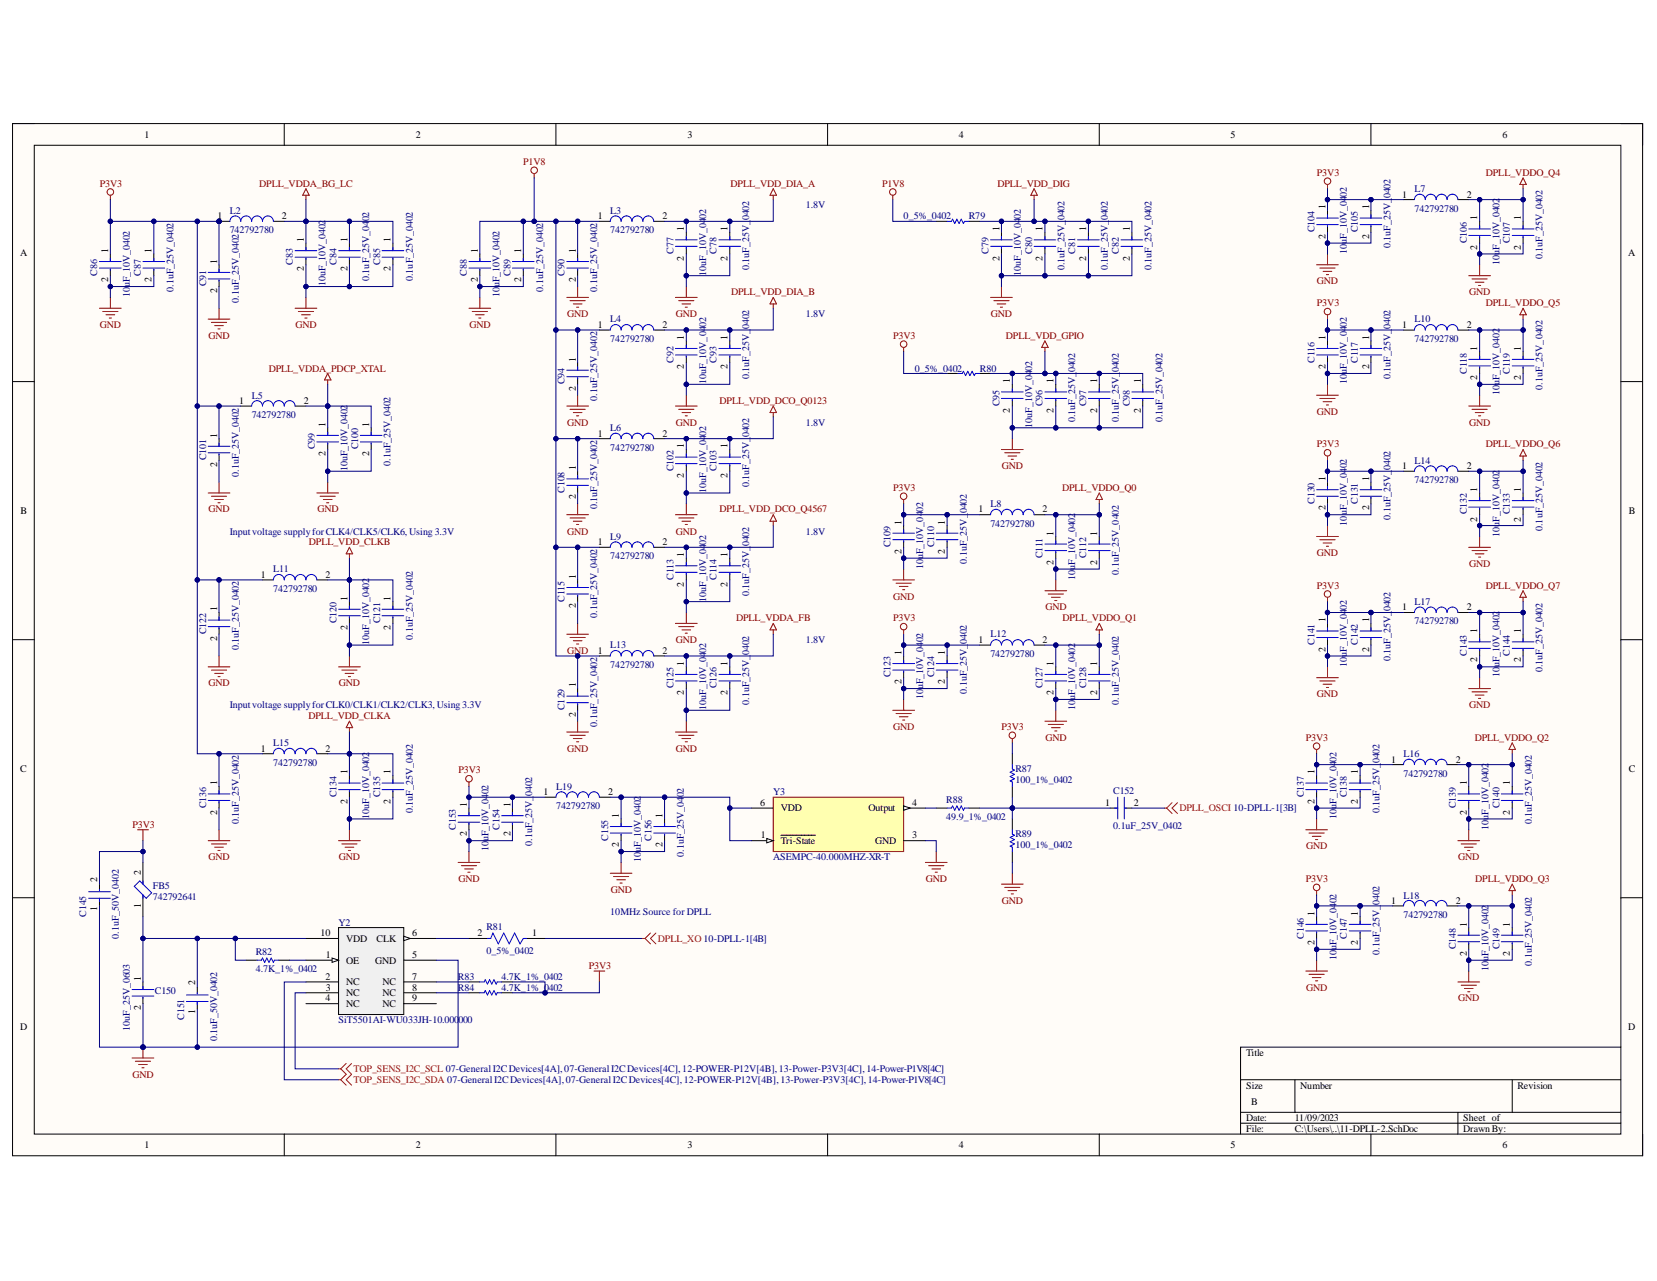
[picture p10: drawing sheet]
<svg xmlns="http://www.w3.org/2000/svg" width="279mm" height="216mm" viewBox="0 0 279 216" stroke-linecap="round" stroke-linejoin="round" font-family="sans-serif">
<defs><g id="words">
<g font-size="1.7">
<text x="24.4" y="23.2">1</text>
<text x="70.1" y="23.2">2</text>
<text x="115.9" y="23.2">3</text>
<text x="161.7" y="23.2">4</text>
<text x="207.5" y="23.2">5</text>
<text x="253.3" y="23.2">6</text>
<text x="223.5" y="35.2" transform="rotate(-90 223.5 35.2)">1</text>
<text x="230.8" y="35.2" transform="rotate(-90 230.8 35.2)">1</text>
<text x="236.4" y="33.3">1</text>
<text x="247.3" y="33.3">2</text>
<text x="36.7" y="36.9">1</text>
<text x="47.5" y="36.9">2</text>
<text x="51.2" y="40.7" transform="rotate(-90 51.2 40.7)">1</text>
<text x="58.6" y="40.7" transform="rotate(-90 58.6 40.7)">1</text>
<text x="65.9" y="40.7" transform="rotate(-90 65.9 40.7)">1</text>
<text x="100.8" y="36.9">1</text>
<text x="111.7" y="36.9">2</text>
<text x="115.3" y="39" transform="rotate(-90 115.3 39)">1</text>
<text x="122.7" y="39" transform="rotate(-90 122.7 39)">1</text>
<text x="168.5" y="39" transform="rotate(-90 168.5 39)">1</text>
<text x="175.8" y="39" transform="rotate(-90 175.8 39)">1</text>
<text x="183.1" y="39" transform="rotate(-90 183.1 39)">1</text>
<text x="190.5" y="39" transform="rotate(-90 190.5 39)">1</text>
<text x="223.5" y="40.2" transform="rotate(-90 223.5 40.2)">2</text>
<text x="230.8" y="40.2" transform="rotate(-90 230.8 40.2)">2</text>
<text x="249.1" y="37.1" transform="rotate(-90 249.1 37.1)">1</text>
<text x="256.5" y="37.1" transform="rotate(-90 256.5 37.1)">1</text>
<text x="3.4" y="43.1">A</text>
<text x="18.3" y="47.6" transform="rotate(-90 18.3 47.6)">2</text>
<text x="18.3" y="42.6" transform="rotate(-90 18.3 42.6)">1</text>
<text x="25.5" y="47.6" transform="rotate(-90 25.5 47.6)">2</text>
<text x="25.5" y="42.6" transform="rotate(-90 25.5 42.6)">1</text>
<text x="36.6" y="44.5" transform="rotate(-90 36.6 44.5)">1</text>
<text x="51.2" y="45.7" transform="rotate(-90 51.2 45.7)">2</text>
<text x="58.6" y="45.7" transform="rotate(-90 58.6 45.7)">2</text>
<text x="65.9" y="45.7" transform="rotate(-90 65.9 45.7)">2</text>
<text x="80.6" y="47.6" transform="rotate(-90 80.6 47.6)">2</text>
<text x="80.6" y="42.6" transform="rotate(-90 80.6 42.6)">1</text>
<text x="87.9" y="47.6" transform="rotate(-90 87.9 47.6)">2</text>
<text x="87.9" y="42.6" transform="rotate(-90 87.9 42.6)">1</text>
<text x="97.1" y="47.6" transform="rotate(-90 97.1 47.6)">2</text>
<text x="97.1" y="42.6" transform="rotate(-90 97.1 42.6)">1</text>
<text x="115.3" y="44" transform="rotate(-90 115.3 44)">2</text>
<text x="122.7" y="44" transform="rotate(-90 122.7 44)">2</text>
<text x="168.5" y="44" transform="rotate(-90 168.5 44)">2</text>
<text x="175.8" y="44" transform="rotate(-90 175.8 44)">2</text>
<text x="183.1" y="44" transform="rotate(-90 183.1 44)">2</text>
<text x="190.5" y="44" transform="rotate(-90 190.5 44)">2</text>
<text x="249.1" y="42.1" transform="rotate(-90 249.1 42.1)">2</text>
<text x="256.5" y="42.1" transform="rotate(-90 256.5 42.1)">2</text>
<text x="274.6" y="43.1">A</text>
<text x="36.6" y="49.4" transform="rotate(-90 36.6 49.4)">2</text>
<text x="100.8" y="55.3">1</text>
<text x="111.7" y="55.3">2</text>
<text x="115.3" y="57.3" transform="rotate(-90 115.3 57.3)">1</text>
<text x="122.7" y="57.3" transform="rotate(-90 122.7 57.3)">1</text>
<text x="223.5" y="57.3" transform="rotate(-90 223.5 57.3)">1</text>
<text x="230.8" y="57.3" transform="rotate(-90 230.8 57.3)">1</text>
<text x="236.4" y="55.3">1</text>
<text x="247.3" y="55.3">2</text>
<text x="249.1" y="59.1" transform="rotate(-90 249.1 59.1)">1</text>
<text x="256.5" y="59.1" transform="rotate(-90 256.5 59.1)">1</text>
<text x="97.1" y="65.9" transform="rotate(-90 97.1 65.9)">2</text>
<text x="97.1" y="60.9" transform="rotate(-90 97.1 60.9)">1</text>
<text x="115.3" y="62.2" transform="rotate(-90 115.3 62.2)">2</text>
<text x="122.7" y="62.2" transform="rotate(-90 122.7 62.2)">2</text>
<text x="170.3" y="64.6" transform="rotate(-90 170.3 64.6)">1</text>
<text x="177.7" y="64.6" transform="rotate(-90 177.7 64.6)">1</text>
<text x="185" y="64.6" transform="rotate(-90 185 64.6)">1</text>
<text x="192.4" y="64.6" transform="rotate(-90 192.4 64.6)">1</text>
<text x="223.5" y="62.2" transform="rotate(-90 223.5 62.2)">2</text>
<text x="230.8" y="62.2" transform="rotate(-90 230.8 62.2)">2</text>
<text x="249.1" y="64.1" transform="rotate(-90 249.1 64.1)">2</text>
<text x="256.5" y="64.1" transform="rotate(-90 256.5 64.1)">2</text>
<text x="40.3" y="68.1">1</text>
<text x="51.2" y="68.1">2</text>
<text x="54.9" y="71.9" transform="rotate(-90 54.9 71.9)">1</text>
<text x="62.2" y="71.9" transform="rotate(-90 62.2 71.9)">1</text>
<text x="170.3" y="69.6" transform="rotate(-90 170.3 69.6)">2</text>
<text x="177.7" y="69.6" transform="rotate(-90 177.7 69.6)">2</text>
<text x="185" y="69.6" transform="rotate(-90 185 69.6)">2</text>
<text x="192.4" y="69.6" transform="rotate(-90 192.4 69.6)">2</text>
<text x="36.6" y="73.8" transform="rotate(-90 36.6 73.8)">1</text>
<text x="54.9" y="76.9" transform="rotate(-90 54.9 76.9)">2</text>
<text x="62.2" y="76.9" transform="rotate(-90 62.2 76.9)">2</text>
<text x="100.8" y="73.6">1</text>
<text x="111.7" y="73.6">2</text>
<text x="115.3" y="75.6" transform="rotate(-90 115.3 75.6)">1</text>
<text x="122.7" y="75.6" transform="rotate(-90 122.7 75.6)">1</text>
<text x="36.6" y="78.7" transform="rotate(-90 36.6 78.7)">2</text>
<text x="97.1" y="79.3" transform="rotate(-90 97.1 79.3)">1</text>
<text x="115.3" y="80.5" transform="rotate(-90 115.3 80.5)">2</text>
<text x="122.7" y="80.5" transform="rotate(-90 122.7 80.5)">2</text>
<text x="223.5" y="81" transform="rotate(-90 223.5 81)">1</text>
<text x="230.8" y="81" transform="rotate(-90 230.8 81)">1</text>
<text x="236.4" y="79.1">1</text>
<text x="247.3" y="79.1">2</text>
<text x="249.1" y="82.9" transform="rotate(-90 249.1 82.9)">1</text>
<text x="256.5" y="82.9" transform="rotate(-90 256.5 82.9)">1</text>
<text x="3.5" y="86.6">B</text>
<text x="97.1" y="84.2" transform="rotate(-90 97.1 84.2)">2</text>
<text x="152" y="88.4" transform="rotate(-90 152 88.4)">1</text>
<text x="159.3" y="88.4" transform="rotate(-90 159.3 88.4)">1</text>
<text x="165" y="86.4">1</text>
<text x="175.8" y="86.4">2</text>
<text x="223.5" y="86" transform="rotate(-90 223.5 86)">2</text>
<text x="230.8" y="86" transform="rotate(-90 230.8 86)">2</text>
<text x="249.1" y="87.9" transform="rotate(-90 249.1 87.9)">2</text>
<text x="256.5" y="87.9" transform="rotate(-90 256.5 87.9)">2</text>
<text x="274.6" y="86.6">B</text>
<text x="100.8" y="91.9">1</text>
<text x="111.7" y="91.9">2</text>
<text x="115.3" y="93.9" transform="rotate(-90 115.3 93.9)">1</text>
<text x="122.7" y="93.9" transform="rotate(-90 122.7 93.9)">1</text>
<text x="152" y="93.4" transform="rotate(-90 152 93.4)">2</text>
<text x="159.3" y="93.4" transform="rotate(-90 159.3 93.4)">2</text>
<text x="177.7" y="95.2" transform="rotate(-90 177.7 95.2)">2</text>
<text x="177.7" y="90.3" transform="rotate(-90 177.7 90.3)">1</text>
<text x="185" y="95.2" transform="rotate(-90 185 95.2)">2</text>
<text x="185" y="90.3" transform="rotate(-90 185 90.3)">1</text>
<text x="44" y="97.4">1</text>
<text x="54.9" y="97.4">2</text>
<text x="58.6" y="101.2" transform="rotate(-90 58.6 101.2)">1</text>
<text x="65.9" y="101.2" transform="rotate(-90 65.9 101.2)">1</text>
<text x="97.1" y="97.5" transform="rotate(-90 97.1 97.5)">1</text>
<text x="115.3" y="98.9" transform="rotate(-90 115.3 98.9)">2</text>
<text x="122.7" y="98.9" transform="rotate(-90 122.7 98.9)">2</text>
<text x="36.6" y="103" transform="rotate(-90 36.6 103)">1</text>
<text x="58.6" y="106.1" transform="rotate(-90 58.6 106.1)">2</text>
<text x="65.9" y="106.1" transform="rotate(-90 65.9 106.1)">2</text>
<text x="97.1" y="102.5" transform="rotate(-90 97.1 102.5)">2</text>
<text x="223.5" y="104.9" transform="rotate(-90 223.5 104.9)">1</text>
<text x="230.8" y="104.9" transform="rotate(-90 230.8 104.9)">1</text>
<text x="236.4" y="102.9">1</text>
<text x="247.3" y="102.9">2</text>
<text x="249.1" y="106.7" transform="rotate(-90 249.1 106.7)">1</text>
<text x="256.5" y="106.7" transform="rotate(-90 256.5 106.7)">1</text>
<text x="36.6" y="108" transform="rotate(-90 36.6 108)">2</text>
<text x="100.8" y="110.2">1</text>
<text x="111.7" y="110.2">2</text>
<text x="115.3" y="112.2" transform="rotate(-90 115.3 112.2)">1</text>
<text x="122.7" y="112.2" transform="rotate(-90 122.7 112.2)">1</text>
<text x="152" y="110.4" transform="rotate(-90 152 110.4)">1</text>
<text x="159.3" y="110.4" transform="rotate(-90 159.3 110.4)">1</text>
<text x="165" y="108.3">1</text>
<text x="175.8" y="108.3">2</text>
<text x="177.7" y="112.2" transform="rotate(-90 177.7 112.2)">1</text>
<text x="185" y="112.2" transform="rotate(-90 185 112.2)">1</text>
<text x="223.5" y="109.9" transform="rotate(-90 223.5 109.9)">2</text>
<text x="230.8" y="109.9" transform="rotate(-90 230.8 109.9)">2</text>
<text x="249.1" y="111.6" transform="rotate(-90 249.1 111.6)">2</text>
<text x="256.5" y="111.6" transform="rotate(-90 256.5 111.6)">2</text>
<text x="97.1" y="115.9" transform="rotate(-90 97.1 115.9)">1</text>
<text x="115.3" y="117.1" transform="rotate(-90 115.3 117.1)">2</text>
<text x="122.7" y="117.1" transform="rotate(-90 122.7 117.1)">2</text>
<text x="152" y="115.4" transform="rotate(-90 152 115.4)">2</text>
<text x="159.3" y="115.4" transform="rotate(-90 159.3 115.4)">2</text>
<text x="177.7" y="117.1" transform="rotate(-90 177.7 117.1)">2</text>
<text x="185" y="117.1" transform="rotate(-90 185 117.1)">2</text>
<text x="97.1" y="120.9" transform="rotate(-90 97.1 120.9)">2</text>
<text x="3.4" y="130.1">C</text>
<text x="44" y="126.7">1</text>
<text x="54.9" y="126.7">2</text>
<text x="58.6" y="130.5" transform="rotate(-90 58.6 130.5)">1</text>
<text x="65.9" y="130.5" transform="rotate(-90 65.9 130.5)">1</text>
<text x="221.6" y="130.5" transform="rotate(-90 221.6 130.5)">1</text>
<text x="229" y="130.5" transform="rotate(-90 229 130.5)">1</text>
<text x="234.6" y="128.5">1</text>
<text x="245.5" y="128.5">2</text>
<text x="274.6" y="130.1">C</text>
<text x="36.6" y="137.3" transform="rotate(-90 36.6 137.3)">2</text>
<text x="36.6" y="132.3" transform="rotate(-90 36.6 132.3)">1</text>
<text x="58.6" y="135.5" transform="rotate(-90 58.6 135.5)">2</text>
<text x="65.9" y="135.5" transform="rotate(-90 65.9 135.5)">2</text>
<text x="78.7" y="136" transform="rotate(-90 78.7 136)">1</text>
<text x="86.1" y="136" transform="rotate(-90 86.1 136)">1</text>
<text x="91.7" y="134">1</text>
<text x="102.6" y="134">2</text>
<text x="104.3" y="137.8" transform="rotate(-90 104.3 137.8)">1</text>
<text x="111.7" y="137.8" transform="rotate(-90 111.7 137.8)">1</text>
<text x="128.2" y="135.8">6</text>
<text x="131.7" y="136.7">VDD</text>
<text x="146.5" y="136.7">Output</text>
<text x="153.8" y="135.8">4</text>
<text x="186.4" y="135.8">1</text>
<text x="191.2" y="135.8">2</text>
<text x="221.6" y="135.5" transform="rotate(-90 221.6 135.5)">2</text>
<text x="229" y="135.5" transform="rotate(-90 229 135.5)">2</text>
<text x="247.3" y="137.3" transform="rotate(-90 247.3 137.3)">2</text>
<text x="247.3" y="132.3" transform="rotate(-90 247.3 132.3)">1</text>
<text x="254.6" y="137.3" transform="rotate(-90 254.6 137.3)">2</text>
<text x="254.6" y="132.3" transform="rotate(-90 254.6 132.3)">1</text>
<text x="78.7" y="141" transform="rotate(-90 78.7 141)">2</text>
<text x="86.1" y="141" transform="rotate(-90 86.1 141)">2</text>
<text x="104.3" y="142.8" transform="rotate(-90 104.3 142.8)">2</text>
<text x="111.7" y="142.8" transform="rotate(-90 111.7 142.8)">2</text>
<text x="128.3" y="141.3">1</text>
<text x="131.7" y="142.2">Tri-State</text>
<text x="147.6" y="142.2">GND</text>
<text x="153.8" y="141.3">3</text>
<text x="16.4" y="148.7" transform="rotate(-90 16.4 148.7)">2</text>
<text x="23.8" y="147.6" transform="rotate(-90 23.8 147.6)">2</text>
<text x="16.4" y="153.5" transform="rotate(-90 16.4 153.5)">1</text>
<text x="23.8" y="153" transform="rotate(-90 23.8 153)">1</text>
<text x="221.6" y="154.3" transform="rotate(-90 221.6 154.3)">1</text>
<text x="229" y="154.3" transform="rotate(-90 229 154.3)">1</text>
<text x="234.6" y="152.3">1</text>
<text x="245.5" y="152.3">2</text>
<text x="54" y="157.8">10</text>
<text x="55" y="161.5">1</text>
<text x="58.3" y="158.7">VDD</text>
<text x="63.5" y="158.7">CLK</text>
<text x="69.5" y="161.5">5</text>
<text x="69.5" y="157.8">6</text>
<text x="80.5" y="157.8">2</text>
<text x="89.7" y="157.8">1</text>
<text x="221.6" y="159.3" transform="rotate(-90 221.6 159.3)">2</text>
<text x="229" y="159.3" transform="rotate(-90 229 159.3)">2</text>
<text x="247.3" y="161.2" transform="rotate(-90 247.3 161.2)">2</text>
<text x="247.3" y="156.2" transform="rotate(-90 247.3 156.2)">1</text>
<text x="254.6" y="161.2" transform="rotate(-90 254.6 161.2)">2</text>
<text x="254.6" y="156.2" transform="rotate(-90 254.6 156.2)">1</text>
<text x="23.8" y="165.3" transform="rotate(-90 23.8 165.3)">1</text>
<text x="32.9" y="166.1" transform="rotate(-90 32.9 166.1)">2</text>
<text x="54.9" y="165.1">2</text>
<text x="55" y="167">3</text>
<text x="58.3" y="162.4">OE</text>
<text x="58.3" y="166.1">NC</text>
<text x="58.3" y="167.9">NC</text>
<text x="63.2" y="162.4">GND</text>
<text x="64.5" y="166.1">NC</text>
<text x="64.5" y="167.9">NC</text>
<text x="69.5" y="165.1">7</text>
<text x="69.5" y="167">8</text>
<text x="3.4" y="173.6">D</text>
<text x="23.8" y="170.3" transform="rotate(-90 23.8 170.3)">2</text>
<text x="32.9" y="170.9" transform="rotate(-90 32.9 170.9)">1</text>
<text x="54.9" y="168.8">4</text>
<text x="58.3" y="169.7">NC</text>
<text x="64.5" y="169.7">NC</text>
<text x="69.5" y="168.8">9</text>
<text x="274.6" y="173.6">D</text>
<text x="210.1" y="178">Title</text>
<text x="210.1" y="183.5">Size</text>
<text x="219.3" y="183.5">Number</text>
<text x="255.9" y="183.5">Revision</text>
<text x="210.1" y="189">Date:</text>
<text x="210.1" y="190.7">File:</text>
<text x="211" y="186.2">B</text>
<text x="218.3" y="189">11/09/2023</text>
<text x="218.3" y="190.7">C:\Users\..\11-DPLL-2.SchDoc</text>
<text x="246.7" y="189">Sheet of</text>
<text x="246.7" y="190.7">DrawnBy:</text>
<text x="24.4" y="193.5">1</text>
<text x="70.1" y="193.5">2</text>
<text x="115.9" y="193.5">3</text>
<text x="161.7" y="193.5">4</text>
<text x="207.5" y="193.5">5</text>
<text x="253.3" y="193.5">6</text>
</g>
<g font-size="1.7" fill="#800000">
<text x="88.2" y="27.8">P1V8</text>
<text x="222" y="29.6">P3V3</text>
<text x="250.5" y="29.6">DPLL_VDDO_Q4</text>
<text x="16.8" y="31.4">P3V3</text>
<text x="43.7" y="31.4">DPLL_VDDA_BG_LC</text>
<text x="123.2" y="31.4">DPLL_VDD_DIA_A</text>
<text x="148.7" y="31.4">P1V8</text>
<text x="168.2" y="31.4">DPLL_VDD_DIG</text>
<text x="222" y="47.9">GND</text>
<text x="95.6" y="53.4">GND</text>
<text x="114" y="53.4">GND</text>
<text x="123.3" y="49.8">DPLL_VDD_DIA_B</text>
<text x="167.1" y="53.4">GND</text>
<text x="222" y="51.6">P3V3</text>
<text x="247.7" y="49.8">GND</text>
<text x="250.5" y="51.6">DPLL_VDDO_Q5</text>
<text x="16.8" y="55.3">GND</text>
<text x="35.2" y="57.1">GND</text>
<text x="49.8" y="55.3">GND</text>
<text x="79.1" y="55.3">GND</text>
<text x="150.6" y="57.1">P3V3</text>
<text x="169.6" y="57.1">DPLL_VDD_GPIO</text>
<text x="45.3" y="62.6">DPLL_VDDA_PDCP_XTAL</text>
<text x="95.6" y="71.8">GND</text>
<text x="114" y="71.8">GND</text>
<text x="121.3" y="68.1">DPLL_VDD_DCO_Q0123</text>
<text x="222" y="69.9">GND</text>
<text x="247.7" y="71.8">GND</text>
<text x="222" y="75.4">P3V3</text>
<text x="250.5" y="75.4">DPLL_VDDO_Q6</text>
<text x="150.6" y="82.7">P3V3</text>
<text x="168.9" y="79.1">GND</text>
<text x="179.1" y="82.7">DPLL_VDDO_Q0</text>
<text x="35.2" y="86.4">GND</text>
<text x="53.5" y="86.4">GND</text>
<text x="121.3" y="86.4">DPLL_VDD_DCO_Q4567</text>
<text x="52.1" y="91.9">DPLL_VDD_CLKB</text>
<text x="95.6" y="90.1">GND</text>
<text x="114" y="90.1">GND</text>
<text x="222" y="93.7">GND</text>
<text x="247.7" y="95.6">GND</text>
<text x="150.6" y="101.1">GND</text>
<text x="222" y="99.2">P3V3</text>
<text x="250.5" y="99.2">DPLL_VDDO_Q7</text>
<text x="124.1" y="104.7">DPLL_VDDA_FB</text>
<text x="150.6" y="104.7">P3V3</text>
<text x="176.3" y="102.9">GND</text>
<text x="179.2" y="104.7">DPLL_VDDO_Q1</text>
<text x="95.6" y="110.2">GND</text>
<text x="114" y="108.3">GND</text>
<text x="35.2" y="115.7">GND</text>
<text x="57.2" y="115.7">GND</text>
<text x="222" y="117.6">GND</text>
<text x="247.7" y="119.3">GND</text>
<text x="52" y="121.2">DPLL_VDD_CLKA</text>
<text x="150.6" y="123">GND</text>
<text x="168.9" y="123">P3V3</text>
<text x="176.3" y="124.8">GND</text>
<text x="220.2" y="124.8">P3V3</text>
<text x="248.7" y="124.8">DPLL_VDDO_Q2</text>
<text x="77.3" y="130.3">P3V3</text>
<text x="95.6" y="126.7">GND</text>
<text x="114" y="126.7">GND</text>
<text x="22.3" y="139.5">P3V3</text>
<text x="220.3" y="143.2">GND</text>
<text x="35.2" y="145">GND</text>
<text x="57.2" y="145">GND</text>
<text x="77.3" y="148.7">GND</text>
<text x="156.1" y="148.7">GND</text>
<text x="220.2" y="148.7">P3V3</text>
<text x="245.9" y="145">GND</text>
<text x="248.8" y="148.7">DPLL_VDDO_Q3</text>
<text x="103" y="150.5">GND</text>
<text x="168.9" y="152.3">GND</text>
<text x="99.3" y="163.3">P3V3</text>
<text x="220.3" y="167">GND</text>
<text x="245.9" y="168.8">GND</text>
<text x="22.3" y="181.6">GND</text>
</g>
<g font-size="1.7" fill="#000080">
<text x="135.9" y="35.1">1.8V</text>
<text x="234.5" y="33.4" transform="rotate(-90 234.5 33.4)">0402</text>
<text x="238.5" y="32.4">L7</text>
<text x="238.5" y="35.7">742792780</text>
<text x="38.7" y="36">L2</text>
<text x="38.7" y="39.3">742792780</text>
<text x="62.2" y="37.3" transform="rotate(-90 62.2 37.3)">02</text>
<text x="102.9" y="36">L3</text>
<text x="102.9" y="39.3">742792780</text>
<text x="126.3" y="37.1" transform="rotate(-90 126.3 37.1)">0402</text>
<text x="152.4" y="36.9">0_5%_0402</text>
<text x="163.4" y="36.9">R79</text>
<text x="179.5" y="37.1" transform="rotate(-90 179.5 37.1)">0402</text>
<text x="186.8" y="37.1" transform="rotate(-90 186.8 37.1)">0402</text>
<text x="221.6" y="39.1" transform="rotate(-90 221.6 39.1)">C104</text>
<text x="229" y="39.1" transform="rotate(-90 229 39.1)">C105</text>
<text x="234.5" y="41.8" transform="rotate(-90 234.5 41.8)">0.1uF_25V_</text>
<text x="247.3" y="41" transform="rotate(-90 247.3 41)">C106</text>
<text x="254.6" y="41" transform="rotate(-90 254.6 41)">C107</text>
<text x="16.4" y="46.5" transform="rotate(-90 16.4 46.5)">C86</text>
<text x="23.8" y="46.5" transform="rotate(-90 23.8 46.5)">C87</text>
<text x="49.4" y="44.6" transform="rotate(-90 49.4 44.6)">C83</text>
<text x="56.7" y="44.6" transform="rotate(-90 56.7 44.6)">C84</text>
<text x="62.2" y="47.4" transform="rotate(-90 62.2 47.4)">0.1uF_25V_04</text>
<text x="64.1" y="44.6" transform="rotate(-90 64.1 44.6)">C85</text>
<text x="69.6" y="47.4" transform="rotate(-90 69.6 47.4)">0.1uF_25V_0402</text>
<text x="78.7" y="46.5" transform="rotate(-90 78.7 46.5)">C88</text>
<text x="86.1" y="46.5" transform="rotate(-90 86.1 46.5)">C89</text>
<text x="95.2" y="46.5" transform="rotate(-90 95.2 46.5)">C90</text>
<text x="113.6" y="42.8" transform="rotate(-90 113.6 42.8)">C77</text>
<text x="119.1" y="46.5" transform="rotate(-90 119.1 46.5)">10uF_10V_0402</text>
<text x="120.8" y="42.8" transform="rotate(-90 120.8 42.8)">C78</text>
<text x="126.3" y="45.6" transform="rotate(-90 126.3 45.6)">0.1uF_25V_</text>
<text x="166.7" y="42.8" transform="rotate(-90 166.7 42.8)">C79</text>
<text x="172.2" y="46.5" transform="rotate(-90 172.2 46.5)">10uF_10V_0402</text>
<text x="174" y="42.8" transform="rotate(-90 174 42.8)">C80</text>
<text x="179.5" y="45.6" transform="rotate(-90 179.5 45.6)">0.1uF_25V_</text>
<text x="181.3" y="42.8" transform="rotate(-90 181.3 42.8)">C81</text>
<text x="186.8" y="45.6" transform="rotate(-90 186.8 45.6)">0.1uF_25V_</text>
<text x="188.6" y="42.8" transform="rotate(-90 188.6 42.8)">C82</text>
<text x="194.1" y="45.6" transform="rotate(-90 194.1 45.6)">0.1uF_25V_0402</text>
<text x="227.1" y="42.8" transform="rotate(-90 227.1 42.8)">10uF_10V_0402</text>
<text x="252.8" y="44.6" transform="rotate(-90 252.8 44.6)">10uF_10V_0402</text>
<text x="260.1" y="43.7" transform="rotate(-90 260.1 43.7)">0.1uF_25V_0402</text>
<text x="21.9" y="50.1" transform="rotate(-90 21.9 50.1)">10uF_10V_0402</text>
<text x="29.3" y="49.2" transform="rotate(-90 29.3 49.2)">0.1uF_25V_0402</text>
<text x="34.8" y="48.3" transform="rotate(-90 34.8 48.3)">C91</text>
<text x="40.2" y="51.1" transform="rotate(-90 40.2 51.1)">0.1uF_25V_0402</text>
<text x="54.9" y="48.3" transform="rotate(-90 54.9 48.3)">10uF_10V_0402</text>
<text x="84.2" y="50.1" transform="rotate(-90 84.2 50.1)">10uF_10V_0402</text>
<text x="91.6" y="49.2" transform="rotate(-90 91.6 49.2)">0.1uF_25V_0402</text>
<text x="100.7" y="49.2" transform="rotate(-90 100.7 49.2)">0.1uF_25V_0402</text>
<text x="135.9" y="53.4">1.8V</text>
<text x="102.9" y="54.3">L4</text>
<text x="102.9" y="57.6">742792780</text>
<text x="126.3" y="55.4" transform="rotate(-90 126.3 55.4)">0402</text>
<text x="234.5" y="55.4" transform="rotate(-90 234.5 55.4)">0402</text>
<text x="238.5" y="54.3">L10</text>
<text x="238.5" y="57.6">742792780</text>
<text x="95.2" y="64.7" transform="rotate(-90 95.2 64.7)">C94</text>
<text x="113.6" y="61.1" transform="rotate(-90 113.6 61.1)">C92</text>
<text x="119.1" y="64.7" transform="rotate(-90 119.1 64.7)">10uF_10V_0402</text>
<text x="120.8" y="61.1" transform="rotate(-90 120.8 61.1)">C93</text>
<text x="126.3" y="63.9" transform="rotate(-90 126.3 63.9)">0.1uF_25V_</text>
<text x="154.2" y="62.6">0_5%_0402</text>
<text x="165.2" y="62.6">R80</text>
<text x="181.3" y="62.7" transform="rotate(-90 181.3 62.7)">0402</text>
<text x="188.6" y="62.7" transform="rotate(-90 188.6 62.7)">0402</text>
<text x="221.6" y="61.1" transform="rotate(-90 221.6 61.1)">C116</text>
<text x="227.1" y="64.7" transform="rotate(-90 227.1 64.7)">10uF_10V_0402</text>
<text x="229" y="61.1" transform="rotate(-90 229 61.1)">C117</text>
<text x="234.5" y="63.9" transform="rotate(-90 234.5 63.9)">0.1uF_25V_</text>
<text x="247.3" y="63" transform="rotate(-90 247.3 63)">C118</text>
<text x="254.6" y="63" transform="rotate(-90 254.6 63)">C119</text>
<text x="260.1" y="65.7" transform="rotate(-90 260.1 65.7)">0.1uF_25V_0402</text>
<text x="42.4" y="67.2">L5</text>
<text x="42.4" y="70.5">742792780</text>
<text x="100.7" y="67.5" transform="rotate(-90 100.7 67.5)">0.1uF_25V_0402</text>
<text x="135.9" y="71.8">1.8V</text>
<text x="168.5" y="68.5" transform="rotate(-90 168.5 68.5)">C95</text>
<text x="175.8" y="68.5" transform="rotate(-90 175.8 68.5)">C96</text>
<text x="181.3" y="71.2" transform="rotate(-90 181.3 71.2)">0.1uF_25V_</text>
<text x="183.1" y="68.5" transform="rotate(-90 183.1 68.5)">C97</text>
<text x="188.6" y="71.2" transform="rotate(-90 188.6 71.2)">0.1uF_25V_</text>
<text x="190.5" y="68.5" transform="rotate(-90 190.5 68.5)">C98</text>
<text x="196" y="71.2" transform="rotate(-90 196 71.2)">0.1uF_25V_0402</text>
<text x="252.8" y="66.6" transform="rotate(-90 252.8 66.6)">10uF_10V_0402</text>
<text x="34.8" y="77.6" transform="rotate(-90 34.8 77.6)">C101</text>
<text x="53.1" y="75.7" transform="rotate(-90 53.1 75.7)">C99</text>
<text x="60.4" y="75.7" transform="rotate(-90 60.4 75.7)">C100</text>
<text x="102.9" y="72.7">L6</text>
<text x="102.9" y="76">742792780</text>
<text x="126.3" y="73.7" transform="rotate(-90 126.3 73.7)">0402</text>
<text x="174" y="72.1" transform="rotate(-90 174 72.1)">10uF_10V_0402</text>
<text x="40.2" y="80.4" transform="rotate(-90 40.2 80.4)">0.1uF_25V_0402</text>
<text x="58.6" y="79.4" transform="rotate(-90 58.6 79.4)">10uF_10V_0402</text>
<text x="65.9" y="78.5" transform="rotate(-90 65.9 78.5)">0.1uF_25V_0402</text>
<text x="95.2" y="83.1" transform="rotate(-90 95.2 83.1)">C108</text>
<text x="113.6" y="79.4" transform="rotate(-90 113.6 79.4)">C102</text>
<text x="119.1" y="83.1" transform="rotate(-90 119.1 83.1)">10uF_10V_0402</text>
<text x="120.8" y="79.4" transform="rotate(-90 120.8 79.4)">C103</text>
<text x="126.3" y="82.1" transform="rotate(-90 126.3 82.1)">0.1uF_25V_</text>
<text x="234.5" y="79.2" transform="rotate(-90 234.5 79.2)">0402</text>
<text x="238.5" y="78.2">L14</text>
<text x="238.5" y="81.5">742792780</text>
<text x="100.7" y="85.9" transform="rotate(-90 100.7 85.9)">0.1uF_25V_0402</text>
<text x="163" y="86.5" transform="rotate(-90 163 86.5)">0402</text>
<text x="167" y="85.4">L8</text>
<text x="167" y="88.7">742792780</text>
<text x="221.6" y="84.9" transform="rotate(-90 221.6 84.9)">C130</text>
<text x="227.1" y="88.6" transform="rotate(-90 227.1 88.6)">10uF_10V_0402</text>
<text x="229" y="84.9" transform="rotate(-90 229 84.9)">C131</text>
<text x="234.5" y="87.6" transform="rotate(-90 234.5 87.6)">0.1uF_25V_</text>
<text x="247.3" y="86.7" transform="rotate(-90 247.3 86.7)">C132</text>
<text x="254.6" y="86.7" transform="rotate(-90 254.6 86.7)">C133</text>
<text x="260.1" y="89.5" transform="rotate(-90 260.1 89.5)">0.1uF_25V_0402</text>
<text x="38.7" y="90.1">Inputvoltage supplyforCLK4/CLK5/CLK6, Using 3.3V</text>
<text x="102.9" y="90.9">L9</text>
<text x="102.9" y="94.2">742792780</text>
<text x="126.3" y="92" transform="rotate(-90 126.3 92)">0402</text>
<text x="135.9" y="90.1">1.8V</text>
<text x="150.2" y="92.2" transform="rotate(-90 150.2 92.2)">C109</text>
<text x="155.7" y="95.9" transform="rotate(-90 155.7 95.9)">10uF_10V_0402</text>
<text x="157.5" y="92.2" transform="rotate(-90 157.5 92.2)">C110</text>
<text x="163" y="95" transform="rotate(-90 163 95)">0.1uF_25V_</text>
<text x="175.8" y="94.1" transform="rotate(-90 175.8 94.1)">C111</text>
<text x="183.1" y="94.1" transform="rotate(-90 183.1 94.1)">C112</text>
<text x="252.8" y="90.4" transform="rotate(-90 252.8 90.4)">10uF_10V_0402</text>
<text x="46.1" y="96.4">L11</text>
<text x="46.1" y="99.7">742792780</text>
<text x="95.2" y="101.4" transform="rotate(-90 95.2 101.4)">C115</text>
<text x="113.6" y="97.7" transform="rotate(-90 113.6 97.7)">C113</text>
<text x="119.1" y="101.4" transform="rotate(-90 119.1 101.4)">10uF_10V_0402</text>
<text x="120.8" y="97.7" transform="rotate(-90 120.8 97.7)">C114</text>
<text x="126.3" y="100.5" transform="rotate(-90 126.3 100.5)">0.1uF_25V_</text>
<text x="181.3" y="97.7" transform="rotate(-90 181.3 97.7)">10uF_10V_0402</text>
<text x="188.6" y="96.9" transform="rotate(-90 188.6 96.9)">0.1uF_25V_0402</text>
<text x="238.5" y="101.9">L17</text>
<text x="34.8" y="106.9" transform="rotate(-90 34.8 106.9)">C122</text>
<text x="56.7" y="105" transform="rotate(-90 56.7 105)">C120</text>
<text x="64.1" y="105" transform="rotate(-90 64.1 105)">C121</text>
<text x="69.6" y="107.8" transform="rotate(-90 69.6 107.8)">0.1uF_25V_0402</text>
<text x="100.7" y="104.1" transform="rotate(-90 100.7 104.1)">0.1uF_25V_0402</text>
<text x="167" y="107.4">L12</text>
<text x="234.5" y="103" transform="rotate(-90 234.5 103)">0402</text>
<text x="238.5" y="105.2">742792780</text>
<text x="40.2" y="109.6" transform="rotate(-90 40.2 109.6)">0.1uF_25V_0402</text>
<text x="62.2" y="108.7" transform="rotate(-90 62.2 108.7)">10uF_10V_0402</text>
<text x="102.9" y="109.3">L13</text>
<text x="102.9" y="112.6">742792780</text>
<text x="126.3" y="110.4" transform="rotate(-90 126.3 110.4)">0402</text>
<text x="135.9" y="108.3">1.8V</text>
<text x="163" y="108.5" transform="rotate(-90 163 108.5)">0402</text>
<text x="167" y="110.7">742792780</text>
<text x="221.6" y="108.7" transform="rotate(-90 221.6 108.7)">C141</text>
<text x="227.1" y="112.4" transform="rotate(-90 227.1 112.4)">10uF_10V_0402</text>
<text x="229" y="108.7" transform="rotate(-90 229 108.7)">C142</text>
<text x="234.5" y="111.5" transform="rotate(-90 234.5 111.5)">0.1uF_25V_</text>
<text x="247.3" y="110.5" transform="rotate(-90 247.3 110.5)">C143</text>
<text x="254.6" y="110.5" transform="rotate(-90 254.6 110.5)">C144</text>
<text x="260.1" y="113.3" transform="rotate(-90 260.1 113.3)">0.1uF_25V_0402</text>
<text x="38.7" y="119.3">Inputvoltage supplyforCLK0/CLK1/CLK2/CLK3, Using 3.3V</text>
<text x="95.2" y="119.7" transform="rotate(-90 95.2 119.7)">C129</text>
<text x="113.6" y="116" transform="rotate(-90 113.6 116)">C125</text>
<text x="119.1" y="119.7" transform="rotate(-90 119.1 119.7)">10uF_10V_0402</text>
<text x="120.8" y="116" transform="rotate(-90 120.8 116)">C126</text>
<text x="126.3" y="118.8" transform="rotate(-90 126.3 118.8)">0.1uF_25V_</text>
<text x="150.2" y="114.2" transform="rotate(-90 150.2 114.2)">C123</text>
<text x="155.7" y="117.9" transform="rotate(-90 155.7 117.9)">10uF_10V_0402</text>
<text x="157.5" y="114.2" transform="rotate(-90 157.5 114.2)">C124</text>
<text x="163" y="117" transform="rotate(-90 163 117)">0.1uF_25V_</text>
<text x="175.8" y="116" transform="rotate(-90 175.8 116)">C127</text>
<text x="181.3" y="119.7" transform="rotate(-90 181.3 119.7)">10uF_10V_0402</text>
<text x="183.1" y="116" transform="rotate(-90 183.1 116)">C128</text>
<text x="188.6" y="118.8" transform="rotate(-90 188.6 118.8)">0.1uF_25V_0402</text>
<text x="252.8" y="114.2" transform="rotate(-90 252.8 114.2)">10uF_10V_0402</text>
<text x="46.1" y="125.8">L15</text>
<text x="100.7" y="122.5" transform="rotate(-90 100.7 122.5)">0.1uF_25V_0402</text>
<text x="46.1" y="129">742792780</text>
<text x="171.2" y="130.1">R87</text>
<text x="232.6" y="128.6" transform="rotate(-90 232.6 128.6)">0402</text>
<text x="236.7" y="127.6">L16</text>
<text x="236.7" y="130.9">742792780</text>
<text x="34.8" y="136.2" transform="rotate(-90 34.8 136.2)">C136</text>
<text x="56.7" y="134.4" transform="rotate(-90 56.7 134.4)">C134</text>
<text x="64.1" y="134.4" transform="rotate(-90 64.1 134.4)">C135</text>
<text x="69.6" y="137.1" transform="rotate(-90 69.6 137.1)">0.1uF_25V_0402</text>
<text x="89.7" y="134.1" transform="rotate(-90 89.7 134.1)">0402</text>
<text x="93.8" y="133.1">L19</text>
<text x="93.8" y="136.4">742792780</text>
<text x="130.4" y="134">Y3</text>
<text x="159.6" y="135.3">R88</text>
<text x="171.2" y="132">100_1%_0402</text>
<text x="187.7" y="133.9">C152</text>
<text x="219.8" y="134.4" transform="rotate(-90 219.8 134.4)">C137</text>
<text x="227.1" y="134.4" transform="rotate(-90 227.1 134.4)">C138</text>
<text x="232.6" y="137.1" transform="rotate(-90 232.6 137.1)">0.1uF_25V_</text>
<text x="245.5" y="136.2" transform="rotate(-90 245.5 136.2)">C139</text>
<text x="252.8" y="136.2" transform="rotate(-90 252.8 136.2)">C140</text>
<text x="40.2" y="138.9" transform="rotate(-90 40.2 138.9)">0.1uF_25V_0402</text>
<text x="62.2" y="138" transform="rotate(-90 62.2 138)">10uF_10V_0402</text>
<text x="76.9" y="139.9" transform="rotate(-90 76.9 139.9)">C153</text>
<text x="82.4" y="143.5" transform="rotate(-90 82.4 143.5)">10uF_10V_0402</text>
<text x="84.2" y="139.9" transform="rotate(-90 84.2 139.9)">C154</text>
<text x="89.7" y="142.6" transform="rotate(-90 89.7 142.6)">0.1uF_25V_</text>
<text x="102.6" y="141.7" transform="rotate(-90 102.6 141.7)">C155</text>
<text x="109.8" y="141.7" transform="rotate(-90 109.8 141.7)">C156</text>
<text x="159.6" y="138.3">49.9_1%_0402</text>
<text x="171.2" y="141.1">R89</text>
<text x="171.2" y="143">100_1%_0402</text>
<text x="187.7" y="139.7">0.1uF_25V_0402</text>
<text x="225.3" y="138" transform="rotate(-90 225.3 138)">10uF_10V_0402</text>
<text x="251" y="139.9" transform="rotate(-90 251 139.9)">10uF_10V_0402</text>
<text x="258.3" y="138.9" transform="rotate(-90 258.3 138.9)">0.1uF_25V_0402</text>
<text x="25.8" y="149.8">FB5</text>
<text x="108.1" y="145.4" transform="rotate(-90 108.1 145.4)">10uF_10V_0402</text>
<text x="115.3" y="144.4" transform="rotate(-90 115.3 144.4)">0.1uF_25V_0402</text>
<text x="130.4" y="145">ASEMPC-40.000MHZ-XR-T</text>
<text x="14.5" y="154.5" transform="rotate(-90 14.5 154.5)">C145</text>
<text x="25.8" y="151.6">742792641</text>
<text x="102.9" y="154.1">10MHz Source for DPLL</text>
<text x="232.6" y="152.5" transform="rotate(-90 232.6 152.5)">0402</text>
<text x="236.7" y="151.4">L18</text>
<text x="236.7" y="154.7">742792780</text>
<text x="20" y="158.2" transform="rotate(-90 20 158.2)">0.1uF_50V_0402</text>
<text x="43.1" y="160.9">R82</text>
<text x="57.1" y="156">Y2</text>
<text x="82" y="156.7">R81</text>
<text x="82" y="160.7">0_5%_0402</text>
<text x="219.8" y="158.2" transform="rotate(-90 219.8 158.2)">C146</text>
<text x="225.3" y="161.8" transform="rotate(-90 225.3 161.8)">10uF_10V_0402</text>
<text x="227.1" y="158.2" transform="rotate(-90 227.1 158.2)">C147</text>
<text x="232.6" y="160.9" transform="rotate(-90 232.6 160.9)">0.1uF_25V_</text>
<text x="245.5" y="160" transform="rotate(-90 245.5 160)">C148</text>
<text x="252.8" y="160" transform="rotate(-90 252.8 160)">C149</text>
<text x="26.1" y="167.5">C150</text>
<text x="43.1" y="163.9">4.7K_1%_0402</text>
<text x="77.2" y="165.1">R83</text>
<text x="77.2" y="167">R84</text>
<text x="84.6" y="165.1">4.7K_1%_0402</text>
<text x="84.6" y="167">4.7K_1%_0402</text>
<text x="251" y="163.7" transform="rotate(-90 251 163.7)">10uF_10V_0402</text>
<text x="258.3" y="162.8" transform="rotate(-90 258.3 162.8)">0.1uF_25V_0402</text>
<text x="21.9" y="173.8" transform="rotate(-90 21.9 173.8)">10uF_25V_0603</text>
<text x="31" y="171.9" transform="rotate(-90 31 171.9)">C151</text>
<text x="57.1" y="172.5">SiT5501AI-WU033JH-10.000</text>
<text x="77.3" y="172.5">000</text>
<text x="36.6" y="175.5" transform="rotate(-90 36.6 175.5)">0.1uF_50V_0402</text>
</g>
<g font-size="1.7" fill="#f00">
<text x="198.9" y="136.7">DPLL_OSCI 10-DPLL-1[3B]</text>
<text x="110.9" y="158.7">DPLL_XO 10-DPLL-1[4B]</text>
<text x="59.6" y="180.7">TOP_SENS_I2C_SCL 07-GeneralI2CDevices[4A],07-GeneralI2CDevices[4C],12-POWER-P12V[4B],13-Power-P3V3[4C],14-Power-P1V8[4C]</text>
<text x="59.6" y="182.5">TOP_SENS_I2C_SDA 07-GeneralI2CDevices[4A],07-GeneralI2CDevices[4C],12-POWER-P12V[4B],13-Power-P3V3[4C],14-Power-P1V8[4C]</text>
</g>
</g></defs>
<path d="M2.1 20.8h274.9v174h-274.9z" fill-rule="evenodd" fill="#fffcf8"/>
<path d="M2.1 20.8h274.9v174h-274.9z" fill="none" stroke="#000" stroke-width=".17"/>
<path d="M5.8 24.5h267.5v166.6h-267.5z" fill-rule="evenodd" fill="#fffcf8"/>
<g fill="none" stroke="#000" stroke-width=".17">
<path d="M2.1 20.8h3.7M5.8 24.5h267.5v166.6h-267.5zM47.9 20.8v3.7M93.7 20.8v3.7M101.1 37.3h1.8M110.2 37.3h1.9M115.7 39.1v1.3M123.1 39.1v1.3M139.5 20.8v3.7M157.9 37.3h1.8M163.4 37.3h1.8M168.9 39.1v1.3"/>
<path d="M176.2 39.1v1.3M183.5 39.1v1.3M185.4 20.8v3.7M190.9 39.1v1.3M231.2 20.8v3.7M273.3 20.8h3.7v3.7M18.6 42.8v1.3M18.6 45.4v1.1M25.9 42.8v1.3M25.9 45.4v1.1M80.9 42.8v1.3M80.9 45.4v1.1"/>
<path d="M88.2 42.8v1.3M88.2 45.4v1.1M101.1 55.6h1.8M110.2 55.6h1.9M115.7 41.7v1.1M115.7 57.5v1.2M123.1 41.7v1.1M123.1 57.5v1.2M168.9 41.7v1.1M176.2 41.7v1.1M183.5 41.7v1.1M190.9 41.7v1.1"/>
<path d="M2.1 64.3h3.7M101.1 73.9h1.8M110.2 73.9h1.9M115.7 60v1.1M115.7 75.8v1.2M115.7 78.3v1.1M123.1 60v1.1M123.1 75.8v1.2M123.1 78.3v1.1M273.3 64.3h3.7M101.1 92.2h1.8M110.2 92.2h1.9"/>
<path d="M115.7 94.1v1.3M115.7 96.6v1.1M123.1 94.1v1.3M123.1 96.6v1.1M2.1 107.8h3.7M101.1 110.6h1.8M110.2 110.6h1.9M115.7 112.4v1.3M115.7 115v1.1M123.1 112.4v1.3M123.1 115v1.1M273.3 107.8h3.7"/>
<path d="M2.1 151.3h3.7M273.3 151.3h3.7M273.3 176.5h-64.1v14.6M47.9 191.1v3.7M93.7 191.1v3.7M139.5 191.1v3.7M185.4 191.1v3.7M209.2 182h64.1M209.2 187.5h64.1M209.2 189.3h64.1M218.3 182v5.5M231.2 191.1v3.7"/>
<path d="M245.8 187.5v3.6M255 182v5.5M277 191.1v3.7"/>
</g>
<g fill="none" stroke="#800000" stroke-width=".17">
<path d="M18.6 32.9v.7M51.6 31.8l.5 1.1h-1.1zM51.6 32.9v.7M90.1 29.2v.8M130.4 31.8l.5 1.1h-1.1zM130.4 32.9v.7M150.5 32.9v.7M174.4 31.8l.5 1.1h-1.1zM174.4 32.9v.7M16.8 52h3.6M17.3 52.5h2.6M17.9 53.1h1.4"/>
<path d="M18.4 53.6h.4M18.6 50.1v1.9M79.1 52h3.6M79.6 52.5h2.6M80.2 53.1h1.4M80.7 53.6h.4M80.9 50.1v1.9M113.9 50.1h3.7M114.4 50.7h2.6M115 51.2h1.5M115.5 51.8h.4M115.7 48.3v1.8"/>
<path d="M130.4 50.1l.5 1.1h-1.1zM130.4 51.2v.8M167 50.1h3.7M167.6 50.7h2.5M168.1 51.2h1.5M168.7 51.8h.3M168.9 48.3v1.8M176.2 57.5l.5 1.1h-1.1zM176.2 58.6v.7M55.3 62.9l.5 1.1h-1.1zM55.3 64v.8M113.9 68.4h3.7"/>
<path d="M114.4 69h2.6M115 69.5h1.5M115.5 70.1h.4M115.7 66.6v1.8M130.4 68.4l.5 1.1h-1.1zM130.4 69.5v.8M58.9 92.2l.6 1.1h-1.1zM58.9 93.3v.8M113.9 86.7h3.7M114.4 87.3h2.6M115 87.8h1.5M115.5 88.4h.4"/>
<path d="M115.7 84.9v1.8M130.4 86.7l.5 1.1h-1.1zM130.4 87.8v.8M185.4 83.1l.5 1.1h-1.1zM185.4 84.2v.7M113.9 105.1h3.7M114.4 105.6h2.6M115 106.2h1.5M115.5 106.7h.4M115.7 103.2v1.9M130.4 105.1l.5 1.1h-1.1zM130.4 106.2v.7"/>
<path d="M58.9 122.6v.8M58.9 121.5l.6 1.1h-1.1zM113.9 123.4h3.7M114.4 123.9h2.6M115 124.5h1.5M115.5 125h.4M115.7 121.5v1.9"/>
<circle cx="18.6" cy="32.4" r=".55"/>
<circle cx="90.1" cy="28.7" r=".55"/>
<circle cx="150.5" cy="32.4" r=".55"/>
</g>
<g fill="none" stroke="#00f" stroke-width=".17">
<path d="M102.9 37.3a.91 .91 0 0 1 .9-.9 .91 .91 0 0 1 .9 .9 .92 .92 0 0 1 .9-.9 .92 .92 0 0 1 1 .9 .92 .92 0 0 1 .9-.9 .92 .92 0 0 1 .9 .9 .92 .92 0 0 1 .9-.9 .92 .92 0 0 1 .9 .9M115.7 39.9v.5M123.1 39.9v.5M159.7 37.3h.7l.2-.4 .4 .8 .3-.8 .4 .8 .4-.8 .3 .8 .2-.4h.8M168.9 39.9v.5M176.2 39.9v.5M183.5 39.9v.5M190.9 39.9v.5M16.8 44.1h3.6M16.8 45.2h3.6M18.6 43.5v.6M18.6 45.4v.1"/>
<path d="M24.1 44.1h3.7M24.1 45.2h3.7M25.9 43.5v.6M25.9 45.4v.1M79.1 44.1h3.6M79.1 45.2h3.6M80.9 43.5v.6M80.9 45.4v.1M86.4 44.1h3.7M86.4 45.2h3.7M88.2 43.5v.6M88.2 45.4v.1"/>
<path d="M102.9 55.6a.91 .91 0 0 1 .9-.9 .91 .91 0 0 1 .9 .9 .92 .92 0 0 1 .9-.9 .92 .92 0 0 1 1 .9 .92 .92 0 0 1 .9-.9 .92 .92 0 0 1 .9 .9 .92 .92 0 0 1 .9-.9 .92 .92 0 0 1 .9 .9M113.9 40.4h3.7M113.9 41.5h3.7M113.9 58.7h3.7M113.9 59.8h3.7M115.7 41.7v.2M115.7 58.2v.5M121.2 40.4h3.7M121.2 41.5h3.7M121.2 58.7h3.7M121.2 59.8h3.7M123.1 41.7v.2"/>
<path d="M123.1 58.2v.5M167 40.4h3.7M167 41.5h3.7M168.9 41.7v.2M174.4 40.4h3.6M174.4 41.5h3.6M176.2 41.7v.2M181.7 40.4h3.7M181.7 41.5h3.7M183.5 41.7v.2M189 40.4h3.7M189 41.5h3.7"/>
<path d="M190.9 41.7v.2M102.9 73.9a.91 .91 0 0 1 .9-.9 .91 .91 0 0 1 .9 .9 .92 .92 0 0 1 .9-.9 .92 .92 0 0 1 1 .9 .92 .92 0 0 1 .9-.9 .92 .92 0 0 1 .9 .9 .92 .92 0 0 1 .9-.9 .92 .92 0 0 1 .9 .9M113.9 77h3.7M113.9 78.1h3.7M115.7 60v.2M115.7 76.5v.5M115.7 78.3v.2M121.2 77h3.7M121.2 78.1h3.7M123.1 60v.2M123.1 76.5v.5M123.1 78.3v.2"/>
<path d="M102.9 92.2a.91 .91 0 0 1 .9-.9 .91 .91 0 0 1 .9 .9 .92 .92 0 0 1 .9-.9 .92 .92 0 0 1 1 .9 .92 .92 0 0 1 .9-.9 .92 .92 0 0 1 .9 .9 .92 .92 0 0 1 .9-.9 .92 .92 0 0 1 .9 .9M113.9 95.4h3.7M113.9 96.5h3.7M115.7 94.8v.6M115.7 96.6v.2M121.2 95.4h3.7M121.2 96.5h3.7M123.1 94.8v.6M123.1 96.6v.2M102.9 110.6a.91 .91 0 0 1 .9-1 .91 .91 0 0 1 .9 1 .92 .92 0 0 1 .9-1 .92 .92 0 0 1 1 1 .92 .92 0 0 1 .9-1 .92 .92 0 0 1 .9 1 .92 .92 0 0 1 .9-1 .92 .92 0 0 1 .9 1M113.9 113.7h3.7M113.9 114.8h3.7"/>
<path d="M115.7 113.1v.6M115.7 115v.1M121.2 113.7h3.7M121.2 114.8h3.7M123.1 113.1v.6M123.1 115v.1"/>
</g>
<circle cx="36.9" cy="37.3" r=".37" fill="#000080"/>
<circle cx="36.9" cy="37.3" r=".37" fill="none" stroke="#000080" stroke-width=".17"/>
<path d="M36.9 37.3h1.9" fill="none" stroke="#000" stroke-width=".17"/>
<circle cx="36.9" cy="37.3" r=".37" fill="#000080"/>
<g fill="none" stroke="#000080" stroke-width=".17">
<path d="M112.1 37.3h3.6v1.8"/>
<circle cx="36.9" cy="37.3" r=".37"/>
</g>
<g fill="none" stroke="#000" stroke-width=".17">
<path d="M46.1 37.3h1.8M223.8 35.5v1.3M223.8 38v1.1M231.2 35.5v1.3M231.2 38v1.1M236.7 33.6h1.8M245.8 33.6h1.9M249.5 37.3v1.3M249.5 39.9v1.1M256.8 37.3v1.3M256.8 39.9v1.1M36.9 44.6v1.3"/>
<path d="M36.9 47.2v1.1M51.6 41v1.3M51.6 43.5v1.1M58.9 41v1.3M58.9 43.5v1.1M66.2 41v1.3M66.2 43.5v1.1M97.4 42.8v1.3M97.4 45.4v1.1M223.8 57.5v1.2M231.2 57.5v1.2M236.7 55.6h1.8"/>
<path d="M245.8 55.6h1.9M249.5 59.3v1.3M256.8 59.3v1.3M36.9 73.9v1.3M36.9 76.5v1.1M40.6 68.4h1.8M49.8 68.4h1.8M55.3 72.1v1.3M55.3 74.7v1.1M62.6 72.1v1.3M62.6 74.7v1.1M97.4 61.1v1.3"/>
<path d="M97.4 63.7v1.1M97.4 79.4v1.3M159.7 62.9h1.8M165.2 62.9h1.8M170.7 64.8v1.3M170.7 67.3v1.1M178 64.8v1.3M178 67.3v1.1M185.4 64.8v1.3M185.4 67.3v1.1M192.7 64.8v1.3M192.7 67.3v1.1"/>
<path d="M223.8 60v1.1M231.2 60v1.1M236.7 79.4h1.8M245.8 79.4h1.9M249.5 61.8v1.1M256.8 61.8v1.1M44.3 97.7h1.8M53.4 97.7h1.9M97.4 82v1.1M97.4 97.7v1.3M152.4 88.6v1.3M152.4 91.1v1.1"/>
<path d="M159.7 88.6v1.3M159.7 91.1v1.1M165.2 86.7h1.8M174.4 86.8h1.8M178 90.4v1.3M178 93v1.1M185.4 90.4v1.3M185.4 93v1.1M223.8 81.3v1.2M223.8 83.8v1.1M231.2 81.3v1.2M231.2 83.8v1.1"/>
<path d="M249.5 83.1v1.3M249.5 85.7v1.1M256.8 83.1v1.3M256.8 85.7v1.1M36.9 103.2v1.3M36.9 105.8v1.1M58.9 101.4v1.3M58.9 104v1.1M66.2 101.4v1.3M66.2 104v1.1M97.4 100.3v1.1M97.4 116.1v1.2"/>
<path d="M97.4 118.6v1.1M152.4 110.6v1.2M152.4 113.1v1.1M159.7 110.6v1.2M159.7 113.1v1.1M165.2 108.7h1.8M174.4 108.7h1.8M178 112.4v1.3M178 115v1.1M185.4 112.4v1.3M185.4 115v1.1M36.9 132.5v1.3"/>
<path d="M36.9 135.1v1.1M44.3 127h1.8M53.4 127h1.9M58.9 130.7v1.3M58.9 133.3v1.1M66.2 130.7v1.3M66.2 133.3v1.1M222 130.7v1.3M222 133.3v1.1M229.3 130.7v1.3M229.3 133.3v1.1M234.8 128.9h1.9"/>
<path d="M244 128.9h1.8M247.7 132.5v1.3M247.7 135.1v1.1M255 132.5v1.3M255 135.1v1.1M222 154.5v1.3M222 157.1v1.1M229.3 154.5v1.3M229.3 157.1v1.1M234.8 152.7h1.9M244 152.7h1.8M247.7 156.3v1.3"/>
<path d="M247.7 158.9v1.1M255 156.3v1.3M255 158.9v1.1"/>
</g>
<g fill="none" stroke="#00f" stroke-width=".17">
<path d="M38.8 37.3a.92 .92 0 0 1 .9-.9 .92 .92 0 0 1 .9 .9 .92 .92 0 0 1 .9-.9 .92 .92 0 0 1 .9 .9 .91 .91 0 0 1 .9-.9 .91 .91 0 0 1 1 .9 .92 .92 0 0 1 .9-.9 .92 .92 0 0 1 .9 .9M222 36.8h3.7M222 37.9h3.7M223.8 36.2v.6M223.8 38v.2M229.3 36.8h3.7M229.3 37.9h3.7M231.2 36.2v.6M231.2 38v.2M238.5 33.6a.91 .91 0 0 1 .9-.9 .91 .91 0 0 1 .9 .9 .91 .91 0 0 1 .9-.9 .91 .91 0 0 1 1 .9 .92 .92 0 0 1 .9-.9 .92 .92 0 0 1 .9 .9 .91 .91 0 0 1 .9-.9 .91 .91 0 0 1 .9 .9M247.7 38.6h3.6M247.7 39.7h3.6"/>
<path d="M249.5 38v.6M249.5 39.9v.2M255 38.6h3.7M255 39.7h3.7M256.8 38v.6M256.8 39.9v.2M35.1 45.9h3.7M35.1 47h3.7M36.9 45.4v.5M36.9 47.2v.2M49.8 42.3h3.6M49.8 43.3h3.6"/>
<path d="M51.6 41.7v.6M51.6 43.5v.2M57.1 42.3h3.7M57.1 43.3h3.7M58.9 41.7v.6M58.9 43.5v.2M64.4 42.3h3.7M64.4 43.3h3.7M66.2 41.7v.6M66.2 43.5v.2M95.6 44.1h3.6M95.6 45.2h3.6"/>
<path d="M97.4 43.5v.6M97.4 45.4v.1M222 58.7h3.7M222 59.8h3.7M223.8 58.2v.5M229.3 58.7h3.7M229.3 59.8h3.7M231.2 58.2v.5M238.5 55.6a.91 .91 0 0 1 .9-.9 .91 .91 0 0 1 .9 .9 .91 .91 0 0 1 .9-.9 .91 .91 0 0 1 1 .9 .92 .92 0 0 1 .9-.9 .92 .92 0 0 1 .9 .9 .91 .91 0 0 1 .9-.9 .91 .91 0 0 1 .9 .9M35.1 75.2h3.7M35.1 76.3h3.7M36.9 74.7v.5"/>
<path d="M36.9 76.5v.2M42.4 68.4a.91 .91 0 0 1 .9-.9 .91 .91 0 0 1 1 .9 .92 .92 0 0 1 .9-.9 .92 .92 0 0 1 .9 .9 .92 .92 0 0 1 .9-.9 .92 .92 0 0 1 .9 .9 .91 .91 0 0 1 .9-.9 .91 .91 0 0 1 1 .9M53.4 73.4h3.7M53.4 74.5h3.7M55.3 72.8v.6M55.3 74.7v.1M60.8 73.4h3.6M60.8 74.5h3.6M62.6 72.8v.6M62.6 74.7v.1M95.6 62.4h3.6M95.6 63.5h3.6"/>
<path d="M97.4 61.8v.6M97.4 63.7v.2M161.5 62.9h.8l.1-.3 .4 .7 .4-.7 .3 .7 .4-.7 .4 .7 .2-.4h.7M168.9 66.1h3.6M168.9 67.2h3.6M170.7 65.5v.6M170.7 67.3v.2M176.2 66.1h3.7M176.2 67.2h3.7M178 65.5v.6M178 67.3v.2M183.5 66.1h3.7"/>
<path d="M183.5 67.2h3.7M185.4 65.5v.6M185.4 67.3v.2M190.9 66.1h3.6M190.9 67.2h3.6M192.7 65.5v.6M192.7 67.3v.2M223.8 60v.2M231.2 60v.2M238.5 79.4a.91 .91 0 0 1 .9-.9 .91 .91 0 0 1 .9 .9 .91 .91 0 0 1 .9-.9 .91 .91 0 0 1 1 .9 .92 .92 0 0 1 .9-.9 .92 .92 0 0 1 .9 .9 .91 .91 0 0 1 .9-.9 .91 .91 0 0 1 .9 .9M247.7 60.6h3.6M247.7 61.7h3.6"/>
<path d="M249.5 60v.6M249.5 61.8v.2M255 60.6h3.7M255 61.7h3.7M256.8 60v.6M256.8 61.8v.2M46.1 97.7a.92 .92 0 0 1 .9-.9 .92 .92 0 0 1 .9 .9 .91 .91 0 0 1 .9-.9 .91 .91 0 0 1 1 .9 .92 .92 0 0 1 .9-.9 .92 .92 0 0 1 .9 .9 .92 .92 0 0 1 .9-.9 .92 .92 0 0 1 .9 .9M95.6 80.7h3.6M95.6 81.8h3.6M95.6 99h3.6M97.4 80.2v.5M97.4 82v.2"/>
<path d="M97.4 98.5v.5M150.5 89.9h3.7M150.5 91h3.7M152.4 89.3v.6M152.4 91.1v.2M157.9 89.9h3.6M157.9 91h3.6M159.7 89.3v.6M159.7 91.1v.2M167 86.7a.92 .92 0 0 1 .9-.9 .92 .92 0 0 1 1 .9 .92 .92 0 0 1 .9-.9 .92 .92 0 0 1 .9 .9 .91 .91 0 0 1 .9-.9 .91 .91 0 0 1 .9 .9 .92 .92 0 0 1 .9-.9 .92 .92 0 0 1 1 1M176.2 91.7h3.7M176.2 92.8h3.7"/>
<path d="M178 91.1v.6M178 93v.2M183.5 91.7h3.7M183.5 92.8h3.7M185.4 91.1v.6M185.4 93v.2M222 82.5h3.7M222 83.6h3.7M223.8 82v.5M223.8 83.8v.2M229.3 82.5h3.7M229.3 83.6h3.7"/>
<path d="M231.2 82v.5M231.2 83.8v.2M247.7 84.4h3.6M247.7 85.5h3.6M249.5 83.8v.6M249.5 85.7v.1M255 84.4h3.7M255 85.5h3.7M256.8 83.8v.6M256.8 85.7v.1M35.1 104.5h3.7M35.1 105.6h3.7"/>
<path d="M36.9 104v.5M36.9 105.8v.2M57.1 102.7h3.7M57.1 103.8h3.7M58.9 102.1v.6M58.9 104v.1M64.4 102.7h3.7M64.4 103.8h3.7M66.2 102.1v.6M66.2 104v.1M95.6 100.1h3.6M95.6 117.3h3.6"/>
<path d="M95.6 118.4h3.6M97.4 100.3v.2M97.4 116.8v.5M97.4 118.6v.2M150.5 111.8h3.7M150.5 112.9h3.7M152.4 111.3v.5M152.4 113.1v.2M157.9 111.8h3.6M157.9 112.9h3.6M159.7 111.3v.5M159.7 113.1v.2"/>
<path d="M167 108.7a.92 .92 0 0 1 .9-.9 .92 .92 0 0 1 1 .9 .92 .92 0 0 1 .9-.9 .92 .92 0 0 1 .9 .9 .91 .91 0 0 1 .9-.9 .91 .91 0 0 1 .9 .9 .92 .92 0 0 1 .9-.9 .92 .92 0 0 1 1 .9M176.2 113.7h3.7M176.2 114.8h3.7M178 113.1v.6M178 115v.1M183.5 113.7h3.7M183.5 114.8h3.7M185.4 113.1v.6M185.4 115v.1M35.1 133.8h3.7M35.1 134.9h3.7M36.9 133.3v.5"/>
<path d="M36.9 135.1v.2M46.1 127a.92 .92 0 0 1 .9-.9 .92 .92 0 0 1 .9 .9 .91 .91 0 0 1 .9-.9 .91 .91 0 0 1 1 .9 .92 .92 0 0 1 .9-.9 .92 .92 0 0 1 .9 .9 .92 .92 0 0 1 .9-.9 .92 .92 0 0 1 .9 .9M57.1 132h3.7M57.1 133.1h3.7M58.9 131.4v.6M58.9 133.3v.1M64.4 132h3.7M64.4 133.1h3.7M66.2 131.4v.6M66.2 133.3v.1M220.2 132h3.6M220.2 133.1h3.6"/>
<path d="M222 131.4v.6M222 133.3v.2M227.5 132h3.7M227.5 133.1h3.7M229.3 131.4v.6M229.3 133.3v.2M236.7 128.9a.92 .92 0 0 1 .9-.9 .92 .92 0 0 1 .9 .9 .91 .91 0 0 1 .9-.9 .91 .91 0 0 1 .9 .9 .91 .91 0 0 1 .9-.9 .91 .91 0 0 1 1 .9 .92 .92 0 0 1 .9-.9 .92 .92 0 0 1 .9 .9M245.8 133.8h3.7M245.8 134.9h3.7M247.7 133.3v.5M247.7 135.1v.2M253.2 133.8h3.6"/>
<path d="M253.2 134.9h3.6M255 133.3v.5M255 135.1v.2M220.2 155.8h3.6M220.2 156.9h3.6M222 155.2v.6M222 157.1v.2M227.5 155.8h3.7M227.5 156.9h3.7M229.3 155.2v.6M229.3 157.1v.2M236.7 152.7a.92 .92 0 0 1 .9-.9 .92 .92 0 0 1 .9 .9 .91 .91 0 0 1 .9-.9 .91 .91 0 0 1 .9 .9 .91 .91 0 0 1 .9-.9 .91 .91 0 0 1 1 .9 .92 .92 0 0 1 .9-.9 .92 .92 0 0 1 .9 .9"/>
<path d="M245.8 157.6h3.7M245.8 158.7h3.7M247.7 157.1v.5M247.7 158.9v.2M253.2 157.6h3.6M253.2 158.7h3.6M255 157.1v.5M255 158.9v.2"/>
</g>
<g fill="none" stroke="#800000" stroke-width=".17">
<path d="M223.8 31.1v.7M256.8 30l.6 1.1h-1.1zM256.8 31.1v.7M35.1 53.8h3.7M35.7 54.3h2.5M36.2 54.9h1.5M36.8 55.4h.3M36.9 52v1.8M49.8 52h3.6M50.3 52.5h2.6M50.9 53.1h1.4M51.4 53.6h.4"/>
<path d="M51.6 50.1v1.9M95.6 50.1h3.6M96.1 50.7h2.6M96.7 51.2h1.4M97.2 51.8h.4M97.4 48.3v1.8M152.4 58.6v.7M222 44.6h3.7M222.6 45.2h2.5M223.1 45.7h1.5M223.7 46.3h.3M223.8 42.8v1.8"/>
<path d="M223.8 53.1v.7M247.7 46.5h3.6M248.2 47h2.6M248.8 47.6h1.4M249.3 48.1h.4M249.5 44.6v1.9M256.8 52l.6 1.1h-1.1zM256.8 53.1v.7M95.6 68.4h3.6M96.1 69h2.6M96.7 69.5h1.4M97.2 70.1h.4"/>
<path d="M97.4 66.6v1.8M168.9 75.8h3.6M169.4 76.3h2.6M170 76.9h1.4M170.5 77.4h.4M170.7 73.9v1.9M222 66.6h3.7M222.6 67.2h2.5M223.1 67.7h1.5M223.7 68.3h.3M223.8 64.8v1.8M223.8 76.9v.7"/>
<path d="M247.7 68.4h3.6M248.2 69h2.6M248.8 69.5h1.4M249.3 70.1h.4M249.5 66.6v1.8M256.8 75.8l.6 1.1h-1.1zM256.8 76.9v.7M35.1 83.1h3.7M35.7 83.6h2.5M36.2 84.2h1.5M36.8 84.7h.3M36.9 81.3v1.8"/>
<path d="M53.4 83.1h3.7M54 83.6h2.5M54.5 84.2h1.5M55.1 84.7h.3M55.3 81.3v1.8M95.6 86.7h3.6M96.1 87.3h2.6M96.7 87.8h1.4M97.2 88.4h.4M97.4 84.9v1.8M150.5 97.7h3.7M151.1 98.3h2.6"/>
<path d="M151.6 98.8h1.5M152.2 99.4h.4M152.4 84.2v.7M152.4 95.9v1.8M176.2 99.6h3.7M178 97.7v1.9M222 90.4h3.7M222.6 91h2.5M223.1 91.5h1.5M223.7 92.1h.3M223.8 88.6v1.8M247.7 92.2h3.6"/>
<path d="M248.2 92.8h2.6M248.8 93.3h1.4M249.3 93.9h.4M249.5 90.4v1.8M35.1 112.4h3.7M35.7 112.9h2.5M36.2 113.5h1.5M36.8 114h.3M36.9 110.6v1.8M57.1 112.4h3.7M57.6 112.9h2.6M58.2 113.5h1.5"/>
<path d="M58.7 114h.4M58.9 110.6v1.8M95.6 106.9h3.6M96.1 107.4h2.6M96.7 108h1.4M97.2 108.5h.4M97.4 105.1v1.8M150.5 119.7h3.7M152.4 106.2v.7M152.4 117.9v1.8M176.7 100.1h2.6M177.3 100.7h1.5"/>
<path d="M177.8 101.2h.4M178 119.7v1.8M185.4 105.1l.5 1.1h-1.1zM185.4 106.2v.7M36.9 139.9v1.8M58.9 139.9v1.8M95.6 123.4h3.6M96.1 123.9h2.6M96.7 124.5h1.4M97.2 125h.4M97.4 121.5v1.9M151.1 120.3h2.6"/>
<path d="M151.6 120.8h1.5M152.2 121.4h.4M176.2 121.5h3.7M176.7 122.1h2.6M177.3 122.6h1.5M177.8 123.2h.4M220.2 139.9h3.6M222 126.3v.7M222 138v1.9M247.7 139.9v1.8M255 125.2l.5 1.1h-1.1zM255 126.3v.7"/>
<path d="M35.1 141.7h3.7M35.7 142.2h2.5M36.2 142.8h1.5M36.8 143.3h.3M57.1 141.7h3.7M57.6 142.2h2.6M58.2 142.8h1.5M58.7 143.3h.4M220.7 140.4h2.6M221.3 141h1.4M221.8 141.5h.4M222 150.1v.8"/>
<path d="M245.8 141.7h3.7M246.4 142.2h2.5M246.9 142.8h1.5M247.5 143.3h.3M255 150.1v.8M255 149l.5 1.1h-1.1zM220.2 163.7h3.6M220.7 164.2h2.6M221.3 164.8h1.4M221.8 165.3h.4M222 161.8v1.9M245.8 165.5h3.7"/>
<path d="M246.4 166.1h2.5M246.9 166.6h1.5M247.5 167.1h.3M247.7 163.7v1.8"/>
<circle cx="223.8" cy="30.5" r=".55"/>
<circle cx="152.4" cy="58" r=".55"/>
<circle cx="223.8" cy="52.5" r=".55"/>
<circle cx="223.8" cy="76.3" r=".55"/>
<circle cx="152.4" cy="83.6" r=".55"/>
<circle cx="152.4" cy="105.6" r=".55"/>
<circle cx="222" cy="125.8" r=".55"/>
<circle cx="222" cy="149.6" r=".55"/>
</g>
<circle cx="115.7" cy="37.3" r=".37" fill="#000080"/>
<g fill="none" stroke="#000080" stroke-width=".17">
<path d="M115.7 37.3h7.4v1.8"/>
<circle cx="115.7" cy="37.3" r=".37"/>
</g>
<circle cx="115.7" cy="37.3" r=".37" fill="#000080"/>
<circle cx="115.7" cy="37.3" r=".37" fill="none" stroke="#000080" stroke-width=".17"/>
<circle cx="123.1" cy="37.3" r=".37" fill="#000080"/>
<g fill="none" stroke="#000080" stroke-width=".17">
<path d="M123.1 42.8v3.7h-7.4"/>
<circle cx="123.1" cy="37.3" r=".37"/>
</g>
<circle cx="115.7" cy="46.5" r=".37" fill="#000080"/>
<g fill="none" stroke="#000080" stroke-width=".17">
<path d="M112.1 55.6h3.6v1.9"/>
<circle cx="115.7" cy="46.5" r=".37"/>
</g>
<circle cx="115.7" cy="55.6" r=".37" fill="#000080"/>
<g fill="none" stroke="#000080" stroke-width=".17">
<path d="M115.7 55.6h7.4v1.9"/>
<circle cx="115.7" cy="55.6" r=".37"/>
</g>
<circle cx="115.7" cy="55.6" r=".37" fill="#000080"/>
<circle cx="115.7" cy="55.6" r=".37" fill="none" stroke="#000080" stroke-width=".17"/>
<circle cx="123.1" cy="55.6" r=".37" fill="#000080"/>
<g fill="none" stroke="#000080" stroke-width=".17">
<path d="M123.1 61.1v3.7h-7.4"/>
<circle cx="123.1" cy="55.6" r=".37"/>
</g>
<circle cx="115.7" cy="64.8" r=".37" fill="#000080"/>
<g fill="none" stroke="#000080" stroke-width=".17">
<path d="M112.1 73.9h3.6v1.9"/>
<circle cx="115.7" cy="64.8" r=".37"/>
</g>
<circle cx="115.7" cy="73.9" r=".37" fill="#000080"/>
<g fill="none" stroke="#000080" stroke-width=".17">
<path d="M115.7 73.9h7.4v1.9"/>
<circle cx="115.7" cy="73.9" r=".37"/>
</g>
<circle cx="115.7" cy="73.9" r=".37" fill="#000080"/>
<circle cx="115.7" cy="73.9" r=".37" fill="none" stroke="#000080" stroke-width=".17"/>
<circle cx="123.1" cy="73.9" r=".37" fill="#000080"/>
<g fill="none" stroke="#000080" stroke-width=".17">
<path d="M123.1 79.4v3.7h-7.4"/>
<circle cx="123.1" cy="73.9" r=".37"/>
</g>
<circle cx="115.7" cy="83.1" r=".37" fill="#000080"/>
<g fill="none" stroke="#000080" stroke-width=".17">
<path d="M112.1 92.2h3.6v1.9"/>
<circle cx="115.7" cy="83.1" r=".37"/>
</g>
<circle cx="115.7" cy="92.2" r=".37" fill="#000080"/>
<g fill="none" stroke="#000080" stroke-width=".17">
<path d="M115.7 92.2h7.4v1.9"/>
<circle cx="115.7" cy="92.2" r=".37"/>
</g>
<circle cx="115.7" cy="92.2" r=".37" fill="#000080"/>
<circle cx="115.7" cy="92.2" r=".37" fill="none" stroke="#000080" stroke-width=".17"/>
<circle cx="123.1" cy="92.2" r=".37" fill="#000080"/>
<g fill="none" stroke="#000080" stroke-width=".17">
<path d="M123.1 97.7v3.7h-7.4"/>
<circle cx="123.1" cy="92.2" r=".37"/>
</g>
<circle cx="115.7" cy="101.4" r=".37" fill="#000080"/>
<g fill="none" stroke="#000080" stroke-width=".17">
<path d="M112.1 110.6h3.6v1.8"/>
<circle cx="115.7" cy="101.4" r=".37"/>
</g>
<circle cx="115.7" cy="110.6" r=".37" fill="#000080"/>
<g fill="none" stroke="#000080" stroke-width=".17">
<path d="M115.7 110.6h7.4v1.8"/>
<circle cx="115.7" cy="110.6" r=".37"/>
</g>
<circle cx="115.7" cy="110.6" r=".37" fill="#000080"/>
<circle cx="115.7" cy="110.6" r=".37" fill="none" stroke="#000080" stroke-width=".17"/>
<circle cx="123.1" cy="110.6" r=".37" fill="#000080"/>
<g fill="none" stroke="#000080" stroke-width=".17">
<path d="M123.1 116.1v3.6h-7.4"/>
<circle cx="123.1" cy="110.6" r=".37"/>
</g>
<circle cx="115.7" cy="119.7" r=".37" fill="#000080"/>
<g fill="none" stroke="#000080" stroke-width=".17">
<path d="M88.2 37.3v5.5"/>
<circle cx="115.7" cy="119.7" r=".37"/>
</g>
<circle cx="88.2" cy="37.3" r=".37" fill="#000080"/>
<g fill="none" stroke="#000080" stroke-width=".17">
<path d="M88.2 46.5v1.8h-7.3"/>
<circle cx="88.2" cy="37.3" r=".37"/>
</g>
<circle cx="80.9" cy="48.3" r=".37" fill="#000080"/>
<g fill="none" stroke="#000080" stroke-width=".17">
<path d="M130.4 33.6v3.7h-7.3"/>
<circle cx="80.9" cy="48.3" r=".37"/>
</g>
<circle cx="123.1" cy="37.3" r=".37" fill="#000080"/>
<g fill="none" stroke="#000080" stroke-width=".17">
<path d="M130.4 52v3.6h-7.3"/>
<circle cx="123.1" cy="37.3" r=".37"/>
</g>
<circle cx="123.1" cy="55.6" r=".37" fill="#000080"/>
<g fill="none" stroke="#000080" stroke-width=".17">
<path d="M130.4 70.3v3.6h-7.3"/>
<circle cx="123.1" cy="55.6" r=".37"/>
</g>
<circle cx="123.1" cy="73.9" r=".37" fill="#000080"/>
<g fill="none" stroke="#000080" stroke-width=".17">
<path d="M130.4 88.6v3.6h-7.3"/>
<circle cx="123.1" cy="73.9" r=".37"/>
</g>
<circle cx="123.1" cy="92.2" r=".37" fill="#000080"/>
<g fill="none" stroke="#000080" stroke-width=".17">
<path d="M130.4 106.9v3.7h-7.3"/>
<circle cx="123.1" cy="92.2" r=".37"/>
</g>
<circle cx="123.1" cy="110.6" r=".37" fill="#000080"/>
<g fill="none" stroke="#000080" stroke-width=".17">
<path d="M150.5 33.6v3.7h7.4M165.2 37.3h3.7v1.8"/>
<circle cx="123.1" cy="110.6" r=".37"/>
</g>
<circle cx="168.9" cy="37.3" r=".37" fill="#000080"/>
<g fill="none" stroke="#000080" stroke-width=".17">
<path d="M174.4 33.6v3.7"/>
<circle cx="168.9" cy="37.3" r=".37"/>
</g>
<circle cx="174.4" cy="37.3" r=".37" fill="#000080"/>
<g fill="none" stroke="#000080" stroke-width=".17">
<path d="M176.2 42.8v3.7h-7.3"/>
<circle cx="174.4" cy="37.3" r=".37"/>
</g>
<circle cx="168.9" cy="46.5" r=".37" fill="#000080"/>
<circle cx="168.9" cy="46.5" r=".37" fill="none" stroke="#000080" stroke-width=".17"/>
<circle cx="176.2" cy="46.5" r=".37" fill="#000080"/>
<g fill="none" stroke="#000080" stroke-width=".17">
<path d="M183.5 42.8v3.7h-7.3"/>
<circle cx="176.2" cy="46.5" r=".37"/>
</g>
<circle cx="176.2" cy="46.5" r=".37" fill="#000080"/>
<circle cx="176.2" cy="46.5" r=".37" fill="none" stroke="#000080" stroke-width=".17"/>
<circle cx="183.5" cy="46.5" r=".37" fill="#000080"/>
<g fill="none" stroke="#000080" stroke-width=".17">
<path d="M190.9 42.8v3.7h-7.4"/>
<circle cx="183.5" cy="46.5" r=".37"/>
</g>
<circle cx="183.5" cy="46.5" r=".37" fill="#000080"/>
<g fill="none" stroke="#000080" stroke-width=".17">
<path d="M176.2 37.3h7.3v1.8"/>
<circle cx="183.5" cy="46.5" r=".37"/>
</g>
<circle cx="176.2" cy="37.3" r=".37" fill="#000080"/>
<circle cx="176.2" cy="37.3" r=".37" fill="none" stroke="#000080" stroke-width=".17"/>
<circle cx="183.5" cy="37.3" r=".37" fill="#000080"/>
<g fill="none" stroke="#000080" stroke-width=".17">
<path d="M183.5 37.3h7.4v1.8"/>
<circle cx="183.5" cy="37.3" r=".37"/>
</g>
<circle cx="183.5" cy="37.3" r=".37" fill="#000080"/>
<g fill="none" stroke="#000080" stroke-width=".17">
<path d="M168.9 37.3h7.3v1.8"/>
<circle cx="183.5" cy="37.3" r=".37"/>
</g>
<circle cx="168.9" cy="37.3" r=".37" fill="#000080"/>
<circle cx="168.9" cy="37.3" r=".37" fill="none" stroke="#000080" stroke-width=".17"/>
<circle cx="174.4" cy="37.3" r=".37" fill="#000080"/>
<circle cx="174.4" cy="37.3" r=".37" fill="none" stroke="#000080" stroke-width=".17"/>
<circle cx="176.2" cy="37.3" r=".37" fill="#000080"/>
<g fill="none" stroke="#000080" stroke-width=".17">
<path d="M168.9 42.8v5.5"/>
<circle cx="176.2" cy="37.3" r=".37"/>
</g>
<circle cx="168.9" cy="46.5" r=".37" fill="#000080"/>
<g fill="none" stroke="#000080" stroke-width=".17">
<path d="M25.9 46.5v1.8h-7.3"/>
<circle cx="168.9" cy="46.5" r=".37"/>
</g>
<circle cx="18.6" cy="48.3" r=".36" fill="#000080"/>
<g fill="none" stroke="#000080" stroke-width=".17">
<path d="M25.9 37.3v5.5"/>
<circle cx="18.6" cy="48.3" r=".36"/>
</g>
<circle cx="25.9" cy="37.3" r=".37" fill="#000080"/>
<g fill="none" stroke="#000080" stroke-width=".17">
<path d="M18.6 33.6v3.7"/>
<circle cx="25.9" cy="37.3" r=".37"/>
</g>
<circle cx="18.6" cy="37.3" r=".37" fill="#000080"/>
<g fill="none" stroke="#000080" stroke-width=".17">
<path d="M47.9 37.3h3.7v3.7"/>
<circle cx="18.6" cy="37.3" r=".37"/>
</g>
<circle cx="51.6" cy="37.3" r=".37" fill="#000080"/>
<g fill="none" stroke="#000080" stroke-width=".17">
<path d="M51.6 37.3h7.3v3.7"/>
<circle cx="51.6" cy="37.3" r=".37"/>
</g>
<circle cx="51.6" cy="37.3" r=".37" fill="#000080"/>
<circle cx="51.6" cy="37.3" r=".37" fill="none" stroke="#000080" stroke-width=".17"/>
<circle cx="58.9" cy="37.3" r=".37" fill="#000080"/>
<g fill="none" stroke="#000080" stroke-width=".17">
<path d="M58.9 37.3h7.3v3.7"/>
<circle cx="58.9" cy="37.3" r=".37"/>
</g>
<circle cx="58.9" cy="37.3" r=".37" fill="#000080"/>
<g fill="none" stroke="#000080" stroke-width=".17">
<path d="M58.9 44.6v3.7h-7.3"/>
<circle cx="58.9" cy="37.3" r=".37"/>
</g>
<circle cx="58.9" cy="48.3" r=".36" fill="#000080"/>
<circle cx="58.9" cy="48.3" r=".36" fill="none" stroke="#000080" stroke-width=".17"/>
<circle cx="51.6" cy="48.3" r=".36" fill="#000080"/>
<g fill="none" stroke="#000080" stroke-width=".17">
<path d="M66.2 44.6v3.7h-7.3"/>
<circle cx="51.6" cy="48.3" r=".36"/>
</g>
<circle cx="58.9" cy="48.3" r=".36" fill="#000080"/>
<g fill="none" stroke="#000080" stroke-width=".17">
<path d="M51.6 33.6v3.7"/>
<circle cx="58.9" cy="48.3" r=".36"/>
</g>
<circle cx="51.6" cy="37.3" r=".37" fill="#000080"/>
<g fill="none" stroke="#000080" stroke-width=".17">
<path d="M51.6 68.4h3.7v3.7"/>
<circle cx="51.6" cy="37.3" r=".37"/>
</g>
<circle cx="55.3" cy="68.4" r=".37" fill="#000080"/>
<g fill="none" stroke="#000080" stroke-width=".17">
<path d="M55.3 68.4h7.3v3.7"/>
<circle cx="55.3" cy="68.4" r=".37"/>
</g>
<circle cx="55.3" cy="68.4" r=".37" fill="#000080"/>
<g fill="none" stroke="#000080" stroke-width=".17">
<path d="M62.6 75.8v3.6h-7.3"/>
<circle cx="55.3" cy="68.4" r=".37"/>
</g>
<circle cx="55.3" cy="79.4" r=".37" fill="#000080"/>
<g fill="none" stroke="#000080" stroke-width=".17">
<path d="M55.3 64.8v3.6"/>
<circle cx="55.3" cy="79.4" r=".37"/>
</g>
<circle cx="55.3" cy="68.4" r=".37" fill="#000080"/>
<g fill="none" stroke="#000080" stroke-width=".17">
<path d="M152.4 59.3v3.6h7.3M167 62.9h3.7v1.9"/>
<circle cx="55.3" cy="68.4" r=".37"/>
</g>
<circle cx="170.7" cy="62.9" r=".37" fill="#000080"/>
<g fill="none" stroke="#000080" stroke-width=".17">
<path d="M176.2 59.3v3.6"/>
<circle cx="170.7" cy="62.9" r=".37"/>
</g>
<circle cx="176.2" cy="62.9" r=".37" fill="#000080"/>
<g fill="none" stroke="#000080" stroke-width=".17">
<path d="M178 68.4v3.7h-7.3"/>
<circle cx="176.2" cy="62.9" r=".37"/>
</g>
<circle cx="170.7" cy="72.1" r=".37" fill="#000080"/>
<circle cx="170.7" cy="72.1" r=".37" fill="none" stroke="#000080" stroke-width=".17"/>
<circle cx="178" cy="72.1" r=".37" fill="#000080"/>
<g fill="none" stroke="#000080" stroke-width=".17">
<path d="M185.4 68.4v3.7h-7.4"/>
<circle cx="178" cy="72.1" r=".37"/>
</g>
<circle cx="178" cy="72.1" r=".37" fill="#000080"/>
<circle cx="178" cy="72.1" r=".37" fill="none" stroke="#000080" stroke-width=".17"/>
<circle cx="185.4" cy="72.1" r=".37" fill="#000080"/>
<g fill="none" stroke="#000080" stroke-width=".17">
<path d="M192.7 68.4v3.7h-7.3"/>
<circle cx="185.4" cy="72.1" r=".37"/>
</g>
<circle cx="185.4" cy="72.1" r=".37" fill="#000080"/>
<g fill="none" stroke="#000080" stroke-width=".17">
<path d="M178 62.9h7.4v1.9"/>
<circle cx="185.4" cy="72.1" r=".37"/>
</g>
<circle cx="178" cy="62.9" r=".37" fill="#000080"/>
<circle cx="178" cy="62.9" r=".37" fill="none" stroke="#000080" stroke-width=".17"/>
<circle cx="185.4" cy="62.9" r=".37" fill="#000080"/>
<g fill="none" stroke="#000080" stroke-width=".17">
<path d="M185.4 62.9h7.3v1.9"/>
<circle cx="185.4" cy="62.9" r=".37"/>
</g>
<circle cx="185.4" cy="62.9" r=".37" fill="#000080"/>
<g fill="none" stroke="#000080" stroke-width=".17">
<path d="M55.3 97.7h3.6v3.7"/>
<circle cx="185.4" cy="62.9" r=".37"/>
</g>
<circle cx="58.9" cy="97.7" r=".37" fill="#000080"/>
<g fill="none" stroke="#000080" stroke-width=".17">
<path d="M58.9 97.7h7.3v3.7"/>
<circle cx="58.9" cy="97.7" r=".37"/>
</g>
<circle cx="58.9" cy="97.7" r=".37" fill="#000080"/>
<g fill="none" stroke="#000080" stroke-width=".17">
<path d="M66.2 105.1v3.6h-7.3"/>
<circle cx="58.9" cy="97.7" r=".37"/>
</g>
<circle cx="58.9" cy="108.7" r=".36" fill="#000080"/>
<g fill="none" stroke="#000080" stroke-width=".17">
<path d="M58.9 94.1v3.6"/>
<circle cx="58.9" cy="108.7" r=".36"/>
</g>
<circle cx="58.9" cy="97.7" r=".37" fill="#000080"/>
<g fill="none" stroke="#000080" stroke-width=".17">
<path d="M97.4 37.3v5.5M97.4 46.5v1.8"/>
<circle cx="58.9" cy="97.7" r=".37"/>
</g>
<circle cx="97.4" cy="37.3" r=".37" fill="#000080"/>
<g fill="none" stroke="#000080" stroke-width=".17">
<path d="M97.4 55.6v5.5"/>
<circle cx="97.4" cy="37.3" r=".37"/>
</g>
<circle cx="97.4" cy="55.6" r=".37" fill="#000080"/>
<g fill="none" stroke="#000080" stroke-width=".17">
<path d="M97.4 64.8v1.8M97.4 73.9v5.5"/>
<circle cx="97.4" cy="55.6" r=".37"/>
</g>
<circle cx="97.4" cy="73.9" r=".37" fill="#000080"/>
<g fill="none" stroke="#000080" stroke-width=".17">
<path d="M97.4 83.1v1.8M97.4 92.2v5.5"/>
<circle cx="97.4" cy="73.9" r=".37"/>
</g>
<circle cx="97.4" cy="92.2" r=".37" fill="#000080"/>
<g fill="none" stroke="#000080" stroke-width=".17">
<path d="M97.4 101.4v3.7M97.4 110.6v5.5M97.4 119.7v1.8"/>
<circle cx="97.4" cy="92.2" r=".37"/>
</g>
<circle cx="97.4" cy="110.6" r=".37" fill="#000080"/>
<g fill="none" stroke="#000080" stroke-width=".17">
<path d="M36.9 68.4v5.5M36.9 77.6v3.7"/>
<circle cx="97.4" cy="110.6" r=".37"/>
</g>
<circle cx="36.9" cy="68.4" r=".37" fill="#000080"/>
<g fill="none" stroke="#000080" stroke-width=".17">
<path d="M36.9 37.3v7.3M36.9 48.3v3.7"/>
<circle cx="36.9" cy="68.4" r=".37"/>
</g>
<circle cx="36.9" cy="37.3" r=".37" fill="#000080"/>
<g fill="none" stroke="#000080" stroke-width=".17">
<path d="M36.9 97.7v5.5M36.9 106.9v3.7"/>
<circle cx="36.9" cy="37.3" r=".37"/>
</g>
<circle cx="36.9" cy="97.7" r=".37" fill="#000080"/>
<g fill="none" stroke="#000080" stroke-width=".17">
<path d="M55.3 127h3.6v3.7"/>
<circle cx="36.9" cy="97.7" r=".37"/>
</g>
<circle cx="58.9" cy="127" r=".37" fill="#000080"/>
<g fill="none" stroke="#000080" stroke-width=".17">
<path d="M58.9 127h7.3v3.7"/>
<circle cx="58.9" cy="127" r=".37"/>
</g>
<circle cx="58.9" cy="127" r=".37" fill="#000080"/>
<g fill="none" stroke="#000080" stroke-width=".17">
<path d="M66.2 134.4v3.6h-7.3"/>
<circle cx="58.9" cy="127" r=".37"/>
</g>
<circle cx="58.9" cy="138" r=".37" fill="#000080"/>
<g fill="none" stroke="#000080" stroke-width=".17">
<path d="M58.9 123.4v3.6"/>
<circle cx="58.9" cy="138" r=".37"/>
</g>
<circle cx="58.9" cy="127" r=".37" fill="#000080"/>
<g fill="none" stroke="#000080" stroke-width=".17">
<path d="M36.9 127v5.5M36.9 136.2v3.7"/>
<circle cx="58.9" cy="127" r=".37"/>
</g>
<circle cx="36.9" cy="127" r=".37" fill="#000080"/>
<g fill="none" stroke="#000080" stroke-width=".17">
<path d="M33.3 97.7v29.3h11"/>
<circle cx="36.9" cy="127" r=".37"/>
</g>
<circle cx="36.9" cy="127" r=".37" fill="#000080"/>
<circle cx="36.9" cy="127" r=".37" fill="none" stroke="#000080" stroke-width=".17"/>
<circle cx="33.3" cy="97.7" r=".37" fill="#000080"/>
<g fill="none" stroke="#000080" stroke-width=".17">
<path d="M33.3 68.4v29.3h11"/>
<circle cx="33.3" cy="97.7" r=".37"/>
</g>
<circle cx="36.9" cy="97.7" r=".37" fill="#000080"/>
<circle cx="36.9" cy="97.7" r=".37" fill="none" stroke="#000080" stroke-width=".17"/>
<circle cx="33.3" cy="97.7" r=".37" fill="#000080"/>
<circle cx="33.3" cy="97.7" r=".37" fill="none" stroke="#000080" stroke-width=".17"/>
<circle cx="33.3" cy="68.4" r=".36" fill="#000080"/>
<g fill="none" stroke="#000080" stroke-width=".17">
<path d="M33.3 37.3v31.1h7.3"/>
<circle cx="33.3" cy="68.4" r=".36"/>
</g>
<circle cx="36.9" cy="68.4" r=".37" fill="#000080"/>
<circle cx="36.9" cy="68.4" r=".37" fill="none" stroke="#000080" stroke-width=".17"/>
<circle cx="33.3" cy="68.4" r=".36" fill="#000080"/>
<circle cx="33.3" cy="68.4" r=".36" fill="none" stroke="#000080" stroke-width=".17"/>
<circle cx="33.3" cy="37.3" r=".37" fill="#000080"/>
<g fill="none" stroke="#000080" stroke-width=".17">
<path d="M36.9 37.3h-18.3v5.5"/>
<circle cx="33.3" cy="37.3" r=".37"/>
</g>
<circle cx="18.6" cy="37.3" r=".37" fill="#000080"/>
<circle cx="18.6" cy="37.3" r=".37" fill="none" stroke="#000080" stroke-width=".17"/>
<circle cx="25.9" cy="37.3" r=".37" fill="#000080"/>
<circle cx="25.9" cy="37.3" r=".37" fill="none" stroke="#000080" stroke-width=".17"/>
<circle cx="33.3" cy="37.3" r=".37" fill="#000080"/>
<circle cx="33.3" cy="37.3" r=".37" fill="none" stroke="#000080" stroke-width=".17"/>
<circle cx="36.9" cy="37.3" r=".37" fill="#000080"/>
<g fill="none" stroke="#000080" stroke-width=".17">
<path d="M18.6 46.5v3.6"/>
<circle cx="36.9" cy="37.3" r=".37"/>
</g>
<circle cx="18.6" cy="48.3" r=".36" fill="#000080"/>
<g fill="none" stroke="#000080" stroke-width=".17">
<path d="M51.6 44.6v5.5"/>
<circle cx="18.6" cy="48.3" r=".36"/>
</g>
<circle cx="51.6" cy="48.3" r=".36" fill="#000080"/>
<g fill="none" stroke="#000080" stroke-width=".17">
<path d="M55.3 75.8v5.5"/>
<circle cx="51.6" cy="48.3" r=".36"/>
</g>
<circle cx="55.3" cy="79.4" r=".37" fill="#000080"/>
<g fill="none" stroke="#000080" stroke-width=".17">
<path d="M58.9 134.4v5.5"/>
<circle cx="55.3" cy="79.4" r=".37"/>
</g>
<circle cx="58.9" cy="138" r=".37" fill="#000080"/>
<g fill="none" stroke="#000080" stroke-width=".17">
<path d="M58.9 105.1v5.5"/>
<circle cx="58.9" cy="138" r=".37"/>
</g>
<circle cx="58.9" cy="108.7" r=".36" fill="#000080"/>
<g fill="none" stroke="#000080" stroke-width=".17">
<path d="M90.1 37.3h-9.2v5.5"/>
<circle cx="58.9" cy="108.7" r=".36"/>
</g>
<circle cx="88.2" cy="37.3" r=".37" fill="#000080"/>
<circle cx="88.2" cy="37.3" r=".37" fill="none" stroke="#000080" stroke-width=".17"/>
<circle cx="90.1" cy="37.3" r=".37" fill="#000080"/>
<g fill="none" stroke="#000080" stroke-width=".17">
<path d="M93.7 92.2v18.4h7.4"/>
<circle cx="90.1" cy="37.3" r=".37"/>
</g>
<circle cx="97.4" cy="110.6" r=".37" fill="#000080"/>
<circle cx="97.4" cy="110.6" r=".37" fill="none" stroke="#000080" stroke-width=".17"/>
<circle cx="93.7" cy="92.2" r=".37" fill="#000080"/>
<g fill="none" stroke="#000080" stroke-width=".17">
<path d="M93.7 73.9v18.3h7.4"/>
<circle cx="93.7" cy="92.2" r=".37"/>
</g>
<circle cx="97.4" cy="92.2" r=".37" fill="#000080"/>
<circle cx="97.4" cy="92.2" r=".37" fill="none" stroke="#000080" stroke-width=".17"/>
<circle cx="93.7" cy="92.2" r=".37" fill="#000080"/>
<circle cx="93.7" cy="92.2" r=".37" fill="none" stroke="#000080" stroke-width=".17"/>
<circle cx="93.7" cy="73.9" r=".37" fill="#000080"/>
<g fill="none" stroke="#000080" stroke-width=".17">
<path d="M93.7 55.6v18.3h7.4"/>
<circle cx="93.7" cy="73.9" r=".37"/>
</g>
<circle cx="97.4" cy="73.9" r=".37" fill="#000080"/>
<circle cx="97.4" cy="73.9" r=".37" fill="none" stroke="#000080" stroke-width=".17"/>
<circle cx="93.7" cy="73.9" r=".37" fill="#000080"/>
<circle cx="93.7" cy="73.9" r=".37" fill="none" stroke="#000080" stroke-width=".17"/>
<circle cx="93.7" cy="55.6" r=".36" fill="#000080"/>
<g fill="none" stroke="#000080" stroke-width=".17">
<path d="M93.7 37.3v18.3h7.4"/>
<circle cx="93.7" cy="55.6" r=".36"/>
</g>
<circle cx="97.4" cy="55.6" r=".37" fill="#000080"/>
<circle cx="97.4" cy="55.6" r=".37" fill="none" stroke="#000080" stroke-width=".17"/>
<circle cx="93.7" cy="55.6" r=".36" fill="#000080"/>
<circle cx="93.7" cy="55.6" r=".36" fill="none" stroke="#000080" stroke-width=".17"/>
<circle cx="93.7" cy="37.3" r=".37" fill="#000080"/>
<g fill="none" stroke="#000080" stroke-width=".17">
<path d="M90.1 30v7.3h11"/>
<circle cx="93.7" cy="37.3" r=".37"/>
</g>
<circle cx="90.1" cy="37.3" r=".37" fill="#000080"/>
<circle cx="90.1" cy="37.3" r=".37" fill="none" stroke="#000080" stroke-width=".17"/>
<circle cx="93.7" cy="37.3" r=".37" fill="#000080"/>
<circle cx="93.7" cy="37.3" r=".37" fill="none" stroke="#000080" stroke-width=".17"/>
<circle cx="97.4" cy="37.3" r=".37" fill="#000080"/>
<g fill="none" stroke="#000080" stroke-width=".17">
<path d="M80.9 46.5v3.6"/>
<circle cx="97.4" cy="37.3" r=".37"/>
</g>
<circle cx="80.9" cy="48.3" r=".37" fill="#000080"/>
<g fill="none" stroke="#000080" stroke-width=".17">
<path d="M115.7 116.1v5.4"/>
<circle cx="80.9" cy="48.3" r=".37"/>
</g>
<circle cx="115.7" cy="119.7" r=".37" fill="#000080"/>
<g fill="none" stroke="#000080" stroke-width=".17">
<path d="M115.7 97.7v5.5"/>
<circle cx="115.7" cy="119.7" r=".37"/>
</g>
<circle cx="115.7" cy="101.4" r=".37" fill="#000080"/>
<g fill="none" stroke="#000080" stroke-width=".17">
<path d="M115.7 79.4v5.5"/>
<circle cx="115.7" cy="101.4" r=".37"/>
</g>
<circle cx="115.7" cy="83.1" r=".37" fill="#000080"/>
<g fill="none" stroke="#000080" stroke-width=".17">
<path d="M115.7 61.1v5.5"/>
<circle cx="115.7" cy="83.1" r=".37"/>
</g>
<circle cx="115.7" cy="64.8" r=".37" fill="#000080"/>
<g fill="none" stroke="#000080" stroke-width=".17">
<path d="M115.7 42.8v5.5"/>
<circle cx="115.7" cy="64.8" r=".37"/>
</g>
<circle cx="115.7" cy="46.5" r=".37" fill="#000080"/>
<g fill="none" stroke="#000080" stroke-width=".17">
<path d="M152.4 86.7h7.3v1.9"/>
<circle cx="115.7" cy="46.5" r=".37"/>
</g>
<circle cx="152.4" cy="86.8" r=".37" fill="#000080"/>
<circle cx="152.4" cy="86.8" r=".37" fill="none" stroke="#000080" stroke-width=".17"/>
<circle cx="159.7" cy="86.8" r=".37" fill="#000080"/>
<g fill="none" stroke="#000080" stroke-width=".17">
<path d="M159.7 92.2v1.9h-7.3"/>
<circle cx="159.7" cy="86.8" r=".37"/>
</g>
<circle cx="152.4" cy="94.1" r=".37" fill="#000080"/>
<g fill="none" stroke="#000080" stroke-width=".17">
<path d="M159.7 86.7h5.5"/>
<circle cx="152.4" cy="94.1" r=".37"/>
</g>
<circle cx="159.7" cy="86.8" r=".37" fill="#000080"/>
<g fill="none" stroke="#000080" stroke-width=".17">
<path d="M185.4 86.8v3.6"/>
<circle cx="159.7" cy="86.8" r=".37"/>
</g>
<circle cx="185.4" cy="86.8" r=".37" fill="#000080"/>
<g fill="none" stroke="#000080" stroke-width=".17">
<path d="M178 86.8v3.6"/>
<circle cx="185.4" cy="86.8" r=".37"/>
</g>
<circle cx="178" cy="86.8" r=".37" fill="#000080"/>
<g fill="none" stroke="#000080" stroke-width=".17">
<path d="M185.4 94.1v1.8h-7.4"/>
<circle cx="178" cy="86.8" r=".37"/>
</g>
<circle cx="178" cy="95.9" r=".36" fill="#000080"/>
<g fill="none" stroke="#000080" stroke-width=".17">
<path d="M170.7 62.9h7.3v1.9"/>
<circle cx="178" cy="95.9" r=".36"/>
</g>
<circle cx="170.7" cy="62.9" r=".37" fill="#000080"/>
<circle cx="170.7" cy="62.9" r=".37" fill="none" stroke="#000080" stroke-width=".17"/>
<circle cx="176.2" cy="62.9" r=".37" fill="#000080"/>
<circle cx="176.2" cy="62.9" r=".37" fill="none" stroke="#000080" stroke-width=".17"/>
<circle cx="178" cy="62.9" r=".37" fill="#000080"/>
<g fill="none" stroke="#000080" stroke-width=".17">
<path d="M170.7 68.4v5.5"/>
<circle cx="178" cy="62.9" r=".37"/>
</g>
<circle cx="170.7" cy="72.1" r=".37" fill="#000080"/>
<g fill="none" stroke="#000080" stroke-width=".17">
<path d="M152.4 108.7h7.3v1.9"/>
<circle cx="170.7" cy="72.1" r=".37"/>
</g>
<circle cx="152.4" cy="108.7" r=".37" fill="#000080"/>
<circle cx="152.4" cy="108.7" r=".37" fill="none" stroke="#000080" stroke-width=".17"/>
<circle cx="159.7" cy="108.7" r=".37" fill="#000080"/>
<g fill="none" stroke="#000080" stroke-width=".17">
<path d="M159.7 114.2v1.9h-7.3"/>
<circle cx="159.7" cy="108.7" r=".37"/>
</g>
<circle cx="152.4" cy="116.1" r=".37" fill="#000080"/>
<g fill="none" stroke="#000080" stroke-width=".17">
<path d="M159.7 108.7h5.5"/>
<circle cx="152.4" cy="116.1" r=".37"/>
</g>
<circle cx="159.7" cy="108.7" r=".37" fill="#000080"/>
<g fill="none" stroke="#000080" stroke-width=".17">
<path d="M185.4 108.7v3.7"/>
<circle cx="159.7" cy="108.7" r=".37"/>
</g>
<circle cx="185.4" cy="108.7" r=".37" fill="#000080"/>
<g fill="none" stroke="#000080" stroke-width=".17">
<path d="M178 108.7v3.7"/>
<circle cx="185.4" cy="108.7" r=".37"/>
</g>
<circle cx="178" cy="108.7" r=".36" fill="#000080"/>
<g fill="none" stroke="#000080" stroke-width=".17">
<path d="M185.4 116.1v1.8h-7.4"/>
<circle cx="178" cy="108.7" r=".36"/>
</g>
<circle cx="178" cy="117.9" r=".37" fill="#000080"/>
<g fill="none" stroke="#000080" stroke-width=".17">
<path d="M222 128.9h7.3v1.8"/>
<circle cx="178" cy="117.9" r=".37"/>
</g>
<circle cx="222" cy="128.9" r=".36" fill="#000080"/>
<circle cx="222" cy="128.9" r=".36" fill="none" stroke="#000080" stroke-width=".17"/>
<circle cx="229.3" cy="128.9" r=".37" fill="#000080"/>
<g fill="none" stroke="#000080" stroke-width=".17">
<path d="M229.3 134.4v1.8h-7.3"/>
<circle cx="229.3" cy="128.9" r=".37"/>
</g>
<circle cx="222" cy="136.2" r=".36" fill="#000080"/>
<g fill="none" stroke="#000080" stroke-width=".17">
<path d="M229.3 128.9h5.5"/>
<circle cx="222" cy="136.2" r=".36"/>
</g>
<circle cx="229.3" cy="128.9" r=".37" fill="#000080"/>
<g fill="none" stroke="#000080" stroke-width=".17">
<path d="M255 128.9v3.6"/>
<circle cx="229.3" cy="128.9" r=".37"/>
</g>
<circle cx="255" cy="128.9" r=".37" fill="#000080"/>
<g fill="none" stroke="#000080" stroke-width=".17">
<path d="M247.7 128.9v3.6"/>
<circle cx="255" cy="128.9" r=".37"/>
</g>
<circle cx="247.7" cy="128.9" r=".36" fill="#000080"/>
<g fill="none" stroke="#000080" stroke-width=".17">
<path d="M255 136.2v1.8h-7.3"/>
<circle cx="247.7" cy="128.9" r=".36"/>
</g>
<circle cx="247.7" cy="138" r=".37" fill="#000080"/>
<g fill="none" stroke="#000080" stroke-width=".17">
<path d="M229.3 152.7h5.5"/>
<circle cx="247.7" cy="138" r=".37"/>
</g>
<circle cx="229.3" cy="152.7" r=".37" fill="#000080"/>
<g fill="none" stroke="#000080" stroke-width=".17">
<path d="M255 152.7v3.6"/>
<circle cx="229.3" cy="152.7" r=".37"/>
</g>
<circle cx="255" cy="152.7" r=".37" fill="#000080"/>
<g fill="none" stroke="#000080" stroke-width=".17">
<path d="M247.7 152.7v3.6"/>
<circle cx="255" cy="152.7" r=".37"/>
</g>
<circle cx="247.7" cy="152.7" r=".37" fill="#000080"/>
<g fill="none" stroke="#000080" stroke-width=".17">
<path d="M255 160v1.8h-7.3"/>
<circle cx="247.7" cy="152.7" r=".37"/>
</g>
<circle cx="247.7" cy="161.8" r=".37" fill="#000080"/>
<g fill="none" stroke="#000080" stroke-width=".17">
<path d="M223.8 33.6h7.4v1.9"/>
<circle cx="247.7" cy="161.8" r=".37"/>
</g>
<circle cx="223.8" cy="33.6" r=".37" fill="#000080"/>
<circle cx="223.8" cy="33.6" r=".37" fill="none" stroke="#000080" stroke-width=".17"/>
<circle cx="231.2" cy="33.6" r=".37" fill="#000080"/>
<g fill="none" stroke="#000080" stroke-width=".17">
<path d="M231.2 39.1v1.9h-7.4"/>
<circle cx="231.2" cy="33.6" r=".37"/>
</g>
<circle cx="223.8" cy="41" r=".37" fill="#000080"/>
<g fill="none" stroke="#000080" stroke-width=".17">
<path d="M231.2 33.6h5.5"/>
<circle cx="223.8" cy="41" r=".37"/>
</g>
<circle cx="231.2" cy="33.6" r=".37" fill="#000080"/>
<g fill="none" stroke="#000080" stroke-width=".17">
<path d="M256.8 33.6v3.7"/>
<circle cx="231.2" cy="33.6" r=".37"/>
</g>
<circle cx="256.8" cy="33.6" r=".36" fill="#000080"/>
<g fill="none" stroke="#000080" stroke-width=".17">
<path d="M249.5 33.6v3.7"/>
<circle cx="256.8" cy="33.6" r=".36"/>
</g>
<circle cx="249.5" cy="33.6" r=".37" fill="#000080"/>
<g fill="none" stroke="#000080" stroke-width=".17">
<path d="M256.8 41v1.8h-7.3"/>
<circle cx="249.5" cy="33.6" r=".37"/>
</g>
<circle cx="249.5" cy="42.8" r=".37" fill="#000080"/>
<g fill="none" stroke="#000080" stroke-width=".17">
<path d="M223.8 55.6h7.4v1.9"/>
<circle cx="249.5" cy="42.8" r=".37"/>
</g>
<circle cx="223.8" cy="55.6" r=".37" fill="#000080"/>
<circle cx="223.8" cy="55.6" r=".37" fill="none" stroke="#000080" stroke-width=".17"/>
<circle cx="231.2" cy="55.6" r=".37" fill="#000080"/>
<g fill="none" stroke="#000080" stroke-width=".17">
<path d="M231.2 61.1v1.8h-7.4"/>
<circle cx="231.2" cy="55.6" r=".37"/>
</g>
<circle cx="223.8" cy="62.9" r=".37" fill="#000080"/>
<g fill="none" stroke="#000080" stroke-width=".17">
<path d="M231.2 55.6h5.5"/>
<circle cx="223.8" cy="62.9" r=".37"/>
</g>
<circle cx="231.2" cy="55.6" r=".37" fill="#000080"/>
<g fill="none" stroke="#000080" stroke-width=".17">
<path d="M256.8 55.6v3.7"/>
<circle cx="231.2" cy="55.6" r=".37"/>
</g>
<circle cx="256.8" cy="55.6" r=".36" fill="#000080"/>
<g fill="none" stroke="#000080" stroke-width=".17">
<path d="M249.5 55.6v3.7"/>
<circle cx="256.8" cy="55.6" r=".36"/>
</g>
<circle cx="249.5" cy="55.6" r=".37" fill="#000080"/>
<g fill="none" stroke="#000080" stroke-width=".17">
<path d="M256.8 62.9v1.9h-7.3"/>
<circle cx="249.5" cy="55.6" r=".37"/>
</g>
<circle cx="249.5" cy="64.8" r=".37" fill="#000080"/>
<g fill="none" stroke="#000080" stroke-width=".17">
<path d="M223.8 79.4h7.4v1.9"/>
<circle cx="249.5" cy="64.8" r=".37"/>
</g>
<circle cx="223.8" cy="79.4" r=".37" fill="#000080"/>
<circle cx="223.8" cy="79.4" r=".37" fill="none" stroke="#000080" stroke-width=".17"/>
<circle cx="231.2" cy="79.4" r=".37" fill="#000080"/>
<g fill="none" stroke="#000080" stroke-width=".17">
<path d="M231.2 84.9v1.9h-7.4"/>
<circle cx="231.2" cy="79.4" r=".37"/>
</g>
<circle cx="223.8" cy="86.8" r=".37" fill="#000080"/>
<g fill="none" stroke="#000080" stroke-width=".17">
<path d="M231.2 79.4h5.5"/>
<circle cx="223.8" cy="86.8" r=".37"/>
</g>
<circle cx="231.2" cy="79.4" r=".37" fill="#000080"/>
<g fill="none" stroke="#000080" stroke-width=".17">
<path d="M256.8 79.4v3.7"/>
<circle cx="231.2" cy="79.4" r=".37"/>
</g>
<circle cx="256.8" cy="79.4" r=".36" fill="#000080"/>
<g fill="none" stroke="#000080" stroke-width=".17">
<path d="M249.5 79.4v3.7"/>
<circle cx="256.8" cy="79.4" r=".36"/>
</g>
<circle cx="249.5" cy="79.4" r=".37" fill="#000080"/>
<g fill="none" stroke="#000080" stroke-width=".17">
<path d="M256.8 86.8v1.8h-7.3"/>
<circle cx="249.5" cy="79.4" r=".37"/>
</g>
<circle cx="249.5" cy="88.6" r=".37" fill="#000080"/>
<g fill="none" stroke="#000080" stroke-width=".17">
<path d="M185.4 106.9v1.8h-9.2"/>
<circle cx="249.5" cy="88.6" r=".37"/>
</g>
<circle cx="178" cy="108.7" r=".36" fill="#000080"/>
<circle cx="178" cy="108.7" r=".36" fill="none" stroke="#000080" stroke-width=".17"/>
<circle cx="185.4" cy="108.7" r=".37" fill="#000080"/>
<g fill="none" stroke="#000080" stroke-width=".17">
<path d="M185.4 84.9v1.9h-9.2"/>
<circle cx="185.4" cy="108.7" r=".37"/>
</g>
<circle cx="178" cy="86.8" r=".37" fill="#000080"/>
<circle cx="178" cy="86.8" r=".37" fill="none" stroke="#000080" stroke-width=".17"/>
<circle cx="185.4" cy="86.8" r=".37" fill="#000080"/>
<g fill="none" stroke="#000080" stroke-width=".17">
<path d="M152.4 114.2v3.7"/>
<circle cx="185.4" cy="86.8" r=".37"/>
</g>
<circle cx="152.4" cy="116.1" r=".37" fill="#000080"/>
<g fill="none" stroke="#000080" stroke-width=".17">
<path d="M152.4 106.9v3.7"/>
<circle cx="152.4" cy="116.1" r=".37"/>
</g>
<circle cx="152.4" cy="108.7" r=".37" fill="#000080"/>
<g fill="none" stroke="#000080" stroke-width=".17">
<path d="M152.4 92.2v3.7"/>
<circle cx="152.4" cy="108.7" r=".37"/>
</g>
<circle cx="152.4" cy="94.1" r=".37" fill="#000080"/>
<g fill="none" stroke="#000080" stroke-width=".17">
<path d="M152.4 84.9v3.7"/>
<circle cx="152.4" cy="94.1" r=".37"/>
</g>
<circle cx="152.4" cy="86.8" r=".37" fill="#000080"/>
<g fill="none" stroke="#000080" stroke-width=".17">
<path d="M178 116.1v3.6"/>
<circle cx="152.4" cy="86.8" r=".37"/>
</g>
<circle cx="178" cy="117.9" r=".37" fill="#000080"/>
<g fill="none" stroke="#000080" stroke-width=".17">
<path d="M178 94.1v3.6"/>
<circle cx="178" cy="117.9" r=".37"/>
</g>
<circle cx="178" cy="95.9" r=".36" fill="#000080"/>
<g fill="none" stroke="#000080" stroke-width=".17">
<path d="M223.8 103.2h7.4v1.9"/>
<circle cx="178" cy="95.9" r=".36"/>
</g>
<g fill="none" stroke="#800000" stroke-width=".17">
<path d="M256.8 99.6l.6 1.1h-1.1zM223.8 100.7v.7M256.8 100.7v.7"/>
<circle cx="223.8" cy="100.1" r=".55"/>
</g>
<path d="M223.8 105.1v1.2M223.8 107.6v1.1M231.2 105.1v1.2M231.2 107.6v1.1" fill="none" stroke="#000" stroke-width=".17"/>
<path d="M222 106.3h3.7M222 107.4h3.7M223.8 105.8v.5M223.8 107.6v.2M229.3 106.3h3.7M229.3 107.4h3.7M231.2 105.8v.5M231.2 107.6v.2" fill="none" stroke="#00f" stroke-width=".17"/>
<circle cx="223.8" cy="103.2" r=".37" fill="#000080"/>
<circle cx="223.8" cy="103.2" r=".37" fill="none" stroke="#000080" stroke-width=".17"/>
<circle cx="231.2" cy="103.2" r=".37" fill="#000080"/>
<g fill="none" stroke="#000080" stroke-width=".17">
<path d="M231.2 108.7v1.9h-7.4"/>
<circle cx="231.2" cy="103.2" r=".37"/>
</g>
<path d="M222 114.2h3.7M222.6 114.8h2.5M223.1 115.3h1.5M223.7 115.9h.3M223.8 112.4v1.8" fill="none" stroke="#800000" stroke-width=".17"/>
<circle cx="223.8" cy="110.6" r=".37" fill="#000080"/>
<g fill="none" stroke="#000080" stroke-width=".17">
<path d="M231.2 103.2h5.5"/>
<circle cx="223.8" cy="110.6" r=".37"/>
</g>
<path d="M236.7 103.2h1.8M245.8 103.2h1.9" fill="none" stroke="#000" stroke-width=".17"/>
<path d="M238.5 103.2a.91 .91 0 0 1 .9-.9 .91 .91 0 0 1 .9 .9 .91 .91 0 0 1 .9-.9 .91 .91 0 0 1 1 .9 .92 .92 0 0 1 .9-.9 .92 .92 0 0 1 .9 .9 .91 .91 0 0 1 .9-.9 .91 .91 0 0 1 .9 .9" fill="none" stroke="#00f" stroke-width=".17"/>
<circle cx="231.2" cy="103.2" r=".37" fill="#000080"/>
<g fill="none" stroke="#000080" stroke-width=".17">
<path d="M256.8 103.2v3.7"/>
<circle cx="231.2" cy="103.2" r=".37"/>
</g>
<path d="M249.5 106.9v1.3M249.5 109.5v1.1M256.8 106.9v1.3M256.8 109.5v1.1" fill="none" stroke="#000" stroke-width=".17"/>
<path d="M247.7 108.2h3.6M247.7 109.3h3.6M249.5 107.6v.6M249.5 109.5v.1M255 108.2h3.7M255 109.3h3.7M256.8 107.6v.6M256.8 109.5v.1" fill="none" stroke="#00f" stroke-width=".17"/>
<circle cx="256.8" cy="103.2" r=".37" fill="#000080"/>
<g fill="none" stroke="#000080" stroke-width=".17">
<path d="M249.5 103.2v3.7"/>
<circle cx="256.8" cy="103.2" r=".37"/>
</g>
<circle cx="249.5" cy="103.2" r=".37" fill="#000080"/>
<g fill="none" stroke="#000080" stroke-width=".17">
<path d="M256.8 110.6v1.8h-7.3"/>
<circle cx="249.5" cy="103.2" r=".37"/>
</g>
<path d="M247.7 116.1h3.6M248.2 116.6h2.6M248.8 117.2h1.4M249.3 117.7h.4M249.5 114.2v1.9" fill="none" stroke="#800000" stroke-width=".17"/>
<circle cx="249.5" cy="112.4" r=".37" fill="#000080"/>
<circle cx="249.5" cy="112.4" r=".37" fill="none" stroke="#000080" stroke-width=".17"/>
<path d="M23.2 139.9h1.8M24.1 139.9v1.8M22.3 178.3h3.6M22.8 178.9h2.6M23.4 179.4h1.4M23.9 180h.4M24.1 176.5v1.8" fill="none" stroke="#800000" stroke-width=".17"/>
<circle cx="24.1" cy="176.5" r=".37" fill="#000080"/>
<circle cx="24.1" cy="176.5" r=".37" fill="none" stroke="#000080" stroke-width=".17"/>
<path d="M24.1 145.4v3.6M24.1 150.8v3.7M79.1 158.2h3.6M88.2 158.2h3.7M24.1 165.5v1.3M24.1 168.1v1.1M33.3 166.4v1.1M33.3 168.8v1.3M41.5 161.8h1.8M47 161.8h1.8" fill="none" stroke="#000" stroke-width=".17"/>
<g fill="none" stroke="#00f" stroke-width=".17">
<path d="M22.6 149.4l1-.9 2 2-.9 .9zM24.1 148.5v.5M24.1 150.8v.6M82.2 158.2h.5l.4-.9 .9 1.8 .9-1.8 1 1.8 .9-1.8 .9 1.8 .5-.9h.6M22.3 166.8h3.6M22.3 167.9h3.6M24.1 166.2v.6M24.1 168.1v.1M31.4 168.8h3.7M31.4 167.7h3.7M33.3 167.3v.2M33.3 168.8v.5"/>
<path d="M43.3 161.8h.8l.2-.3 .3 .7 .4-.7 .4 .7 .3-.7 .4 .7 .2-.4h.7"/>
</g>
<path d="M57.1 156.3h11v14.7h-11z" fill-rule="evenodd" fill="#f0f0f0"/>
<path d="M57.1 156.3h11v14.7h-11zM51.6 161.8h5.5" fill="none" stroke="#000" stroke-width=".17"/>
<path d="M56 161.5l1.1 .3-1.1 .4z" fill="#f8fcff"/>
<path d="M68.1 158.2h5.5M51.6 165.5h5.5M51.6 167.3h5.5M51.6 169.2h5.5M56 161.5l1.1 .3-1.1 .4zM68.1 161.8h5.5" fill="none" stroke="#000" stroke-width=".17"/>
<path d="M68.1 157.8l1.1 .4-1.1 .3z" fill="#f8fcff"/>
<path d="M51.6 158.2h5.5M68.1 157.8l1.1 .4-1.1 .3zM68.1 165.5h5.5M68.1 167.3h5.5M68.1 169.2h5.5" fill="none" stroke="#000" stroke-width=".17"/>
<path d="M39.7 158.2v3.6h1.8" fill="none" stroke="#000080" stroke-width=".17"/>
<circle cx="39.7" cy="158.2" r=".37" fill="#000080"/>
<g fill="none" stroke="#000080" stroke-width=".17">
<path d="M24.1 169.2v7.3"/>
<circle cx="39.7" cy="158.2" r=".37"/>
</g>
<circle cx="24.1" cy="176.5" r=".37" fill="#000080"/>
<g fill="none" stroke="#000080" stroke-width=".17">
<path d="M24.1 154.5v3.7h27.5M91.9 158.2h16.5"/>
<circle cx="24.1" cy="176.5" r=".37"/>
</g>
<circle cx="24.1" cy="158.2" r=".37" fill="#000080"/>
<circle cx="24.1" cy="158.2" r=".37" fill="none" stroke="#000080" stroke-width=".17"/>
<circle cx="33.3" cy="158.2" r=".37" fill="#000080"/>
<circle cx="33.3" cy="158.2" r=".37" fill="none" stroke="#000080" stroke-width=".17"/>
<circle cx="39.7" cy="158.2" r=".37" fill="#000080"/>
<g fill="none" stroke="#000080" stroke-width=".17">
<path d="M24.1 158.2v7.3M48.8 161.8h2.8"/>
<circle cx="39.7" cy="158.2" r=".37"/>
</g>
<circle cx="24.1" cy="158.2" r=".37" fill="#000080"/>
<g fill="none" stroke="#000080" stroke-width=".17">
<path d="M73.6 158.2h5.5M73.6 161.8h3.6v14.7h-53.1"/>
<circle cx="24.1" cy="158.2" r=".37"/>
</g>
<circle cx="24.1" cy="176.5" r=".37" fill="#000080"/>
<circle cx="24.1" cy="176.5" r=".37" fill="none" stroke="#000080" stroke-width=".17"/>
<circle cx="33.3" cy="176.5" r=".37" fill="#000080"/>
<g fill="none" stroke="#000080" stroke-width=".17">
<path d="M51.6 167.3h-1.8v12.8h7.3M51.6 165.5h-3.7v16.5h9.2M73.6 165.5h5.5M73.6 167.3h5.5M86.4 165.5h5.5v1.8h9.2v-1.8"/>
<circle cx="33.3" cy="176.5" r=".37"/>
</g>
<path d="M58.4 179.2l-.9 .9M59.3 179.2l-.9 .9 .9 1-.9 .9 .9 .9M57.1 180.1h.4M57.1 182h.4M57.5 180.1l.9 1-.9 .9M57.5 182l.9 .9" fill="none" stroke="#f00" stroke-width=".17"/>
<path d="M79.1 165.5h1.8M79.1 167.3h1.8M84.6 165.5h1.8M84.6 167.3h1.8" fill="none" stroke="#000" stroke-width=".17"/>
<path d="M80.9 165.5h.7l.2-.4 .4 .8 .4-.8 .3 .8 .4-.8 .4 .8 .1-.4h.8M80.9 167.3h.7l.2-.3 .4 .7 .4-.7 .3 .7 .4-.7 .4 .7 .1-.4h.8" fill="none" stroke="#00f" stroke-width=".17"/>
<path d="M100.2 163.7h1.8M101.1 163.7v1.8" fill="none" stroke="#800000" stroke-width=".17"/>
<circle cx="91.9" cy="167.3" r=".37" fill="#000080"/>
<g fill="none" stroke="#000080" stroke-width=".17">
<path d="M86.4 167.3h5.5"/>
<circle cx="91.9" cy="167.3" r=".37"/>
</g>
<circle cx="91.9" cy="167.3" r=".37" fill="#000080"/>
<g fill="none" stroke="#000080" stroke-width=".17">
<path d="M33.3 158.2v8.2"/>
<circle cx="91.9" cy="167.3" r=".37"/>
</g>
<path d="M108.4 158.2h.4M108.8 158.2l.9 .9M109.7 157.3l-.9 .9M110.6 157.3l-.9 .9 .9 .9" fill="none" stroke="#f00" stroke-width=".17"/>
<circle cx="33.3" cy="158.2" r=".37" fill="#000080"/>
<g fill="none" stroke="#000080" stroke-width=".17">
<path d="M33.3 170.1v6.4"/>
<circle cx="33.3" cy="158.2" r=".37"/>
</g>
<circle cx="33.3" cy="176.5" r=".37" fill="#000080"/>
<g fill="none" stroke="#000080" stroke-width=".17">
<path d="M24.1 141.7v3.7"/>
<circle cx="33.3" cy="176.5" r=".37"/>
</g>
<path d="M16.8 149v1.1M16.8 151.4v1.3" fill="none" stroke="#000" stroke-width=".17"/>
<path d="M14.9 151.4h3.7M14.9 150.3h3.7M16.8 149.9v.2M16.8 151.4v.5" fill="none" stroke="#00f" stroke-width=".17"/>
<circle cx="24.1" cy="143.5" r=".37" fill="#000080"/>
<g fill="none" stroke="#000080" stroke-width=".17">
<path d="M24.1 143.5h-7.3v5.5"/>
<circle cx="24.1" cy="143.5" r=".37"/>
</g>
<circle cx="24.1" cy="143.5" r=".37" fill="#000080"/>
<g fill="none" stroke="#000080" stroke-width=".17">
<path d="M16.8 152.7v23.8h7.3"/>
<circle cx="24.1" cy="143.5" r=".37"/>
</g>
<circle cx="24.1" cy="176.5" r=".37" fill="#000080"/>
<g fill="none" stroke="#000080" stroke-width=".17">
<path d="M256.8 101.4v1.8h-9.1"/>
<circle cx="24.1" cy="176.5" r=".37"/>
</g>
<circle cx="249.5" cy="103.2" r=".37" fill="#000080"/>
<circle cx="249.5" cy="103.2" r=".37" fill="none" stroke="#000080" stroke-width=".17"/>
<circle cx="256.8" cy="103.2" r=".37" fill="#000080"/>
<g fill="none" stroke="#000080" stroke-width=".17">
<path d="M256.8 77.6v1.8h-9.1"/>
<circle cx="256.8" cy="103.2" r=".37"/>
</g>
<circle cx="249.5" cy="79.4" r=".37" fill="#000080"/>
<circle cx="249.5" cy="79.4" r=".37" fill="none" stroke="#000080" stroke-width=".17"/>
<circle cx="256.8" cy="79.4" r=".36" fill="#000080"/>
<g fill="none" stroke="#000080" stroke-width=".17">
<path d="M256.8 53.8v1.8h-9.1"/>
<circle cx="256.8" cy="79.4" r=".36"/>
</g>
<circle cx="249.5" cy="55.6" r=".37" fill="#000080"/>
<circle cx="249.5" cy="55.6" r=".37" fill="none" stroke="#000080" stroke-width=".17"/>
<circle cx="256.8" cy="55.6" r=".36" fill="#000080"/>
<g fill="none" stroke="#000080" stroke-width=".17">
<path d="M256.8 31.8v1.8h-9.1"/>
<circle cx="256.8" cy="55.6" r=".36"/>
</g>
<circle cx="249.5" cy="33.6" r=".37" fill="#000080"/>
<circle cx="249.5" cy="33.6" r=".37" fill="none" stroke="#000080" stroke-width=".17"/>
<circle cx="256.8" cy="33.6" r=".36" fill="#000080"/>
<g fill="none" stroke="#000080" stroke-width=".17">
<path d="M223.8 108.7v3.7"/>
<circle cx="256.8" cy="33.6" r=".36"/>
</g>
<circle cx="223.8" cy="110.6" r=".37" fill="#000080"/>
<g fill="none" stroke="#000080" stroke-width=".17">
<path d="M223.8 101.4v3.7"/>
<circle cx="223.8" cy="110.6" r=".37"/>
</g>
<circle cx="223.8" cy="103.2" r=".37" fill="#000080"/>
<g fill="none" stroke="#000080" stroke-width=".17">
<path d="M223.8 84.9v3.7"/>
<circle cx="223.8" cy="103.2" r=".37"/>
</g>
<circle cx="223.8" cy="86.8" r=".37" fill="#000080"/>
<g fill="none" stroke="#000080" stroke-width=".17">
<path d="M223.8 77.6v3.7"/>
<circle cx="223.8" cy="86.8" r=".37"/>
</g>
<circle cx="223.8" cy="79.4" r=".37" fill="#000080"/>
<g fill="none" stroke="#000080" stroke-width=".17">
<path d="M223.8 61.1v3.7"/>
<circle cx="223.8" cy="79.4" r=".37"/>
</g>
<circle cx="223.8" cy="62.9" r=".37" fill="#000080"/>
<g fill="none" stroke="#000080" stroke-width=".17">
<path d="M223.8 53.8v3.7"/>
<circle cx="223.8" cy="62.9" r=".37"/>
</g>
<circle cx="223.8" cy="55.6" r=".37" fill="#000080"/>
<g fill="none" stroke="#000080" stroke-width=".17">
<path d="M223.8 39.1v3.7"/>
<circle cx="223.8" cy="55.6" r=".37"/>
</g>
<circle cx="223.8" cy="41" r=".37" fill="#000080"/>
<g fill="none" stroke="#000080" stroke-width=".17">
<path d="M223.8 31.8v3.7"/>
<circle cx="223.8" cy="41" r=".37"/>
</g>
<circle cx="223.8" cy="33.6" r=".37" fill="#000080"/>
<g fill="none" stroke="#000080" stroke-width=".17">
<path d="M249.5 110.6v3.6"/>
<circle cx="223.8" cy="33.6" r=".37"/>
</g>
<circle cx="249.5" cy="112.4" r=".37" fill="#000080"/>
<g fill="none" stroke="#000080" stroke-width=".17">
<path d="M249.5 86.8v3.6"/>
<circle cx="249.5" cy="112.4" r=".37"/>
</g>
<circle cx="249.5" cy="88.6" r=".37" fill="#000080"/>
<g fill="none" stroke="#000080" stroke-width=".17">
<path d="M249.5 62.9v3.7"/>
<circle cx="249.5" cy="88.6" r=".37"/>
</g>
<circle cx="249.5" cy="64.8" r=".37" fill="#000080"/>
<g fill="none" stroke="#000080" stroke-width=".17">
<path d="M249.5 41v3.6"/>
<circle cx="249.5" cy="64.8" r=".37"/>
</g>
<circle cx="249.5" cy="42.8" r=".37" fill="#000080"/>
<g fill="none" stroke="#000080" stroke-width=".17">
<path d="M255 150.9v1.8h-9.2"/>
<circle cx="249.5" cy="42.8" r=".37"/>
</g>
<circle cx="247.7" cy="152.7" r=".37" fill="#000080"/>
<circle cx="247.7" cy="152.7" r=".37" fill="none" stroke="#000080" stroke-width=".17"/>
<circle cx="255" cy="152.7" r=".37" fill="#000080"/>
<g fill="none" stroke="#000080" stroke-width=".17">
<path d="M255 127v1.9h-9.2"/>
<circle cx="255" cy="152.7" r=".37"/>
</g>
<circle cx="247.7" cy="128.9" r=".36" fill="#000080"/>
<circle cx="247.7" cy="128.9" r=".36" fill="none" stroke="#000080" stroke-width=".17"/>
<circle cx="255" cy="128.9" r=".37" fill="#000080"/>
<g fill="none" stroke="#000080" stroke-width=".17">
<path d="M222 158.2v3.6"/>
<circle cx="255" cy="128.9" r=".37"/>
</g>
<circle cx="222" cy="160" r=".36" fill="#000080"/>
<g fill="none" stroke="#000080" stroke-width=".17">
<path d="M222 150.9v3.6"/>
<circle cx="222" cy="160" r=".36"/>
</g>
<circle cx="222" cy="152.7" r=".37" fill="#000080"/>
<g fill="none" stroke="#000080" stroke-width=".17">
<path d="M222 134.4v3.6"/>
<circle cx="222" cy="152.7" r=".37"/>
</g>
<circle cx="222" cy="136.2" r=".36" fill="#000080"/>
<g fill="none" stroke="#000080" stroke-width=".17">
<path d="M222 127v3.7"/>
<circle cx="222" cy="136.2" r=".36"/>
</g>
<circle cx="222" cy="128.9" r=".36" fill="#000080"/>
<g fill="none" stroke="#000080" stroke-width=".17">
<path d="M247.7 160v3.7"/>
<circle cx="222" cy="128.9" r=".36"/>
</g>
<circle cx="247.7" cy="161.8" r=".37" fill="#000080"/>
<g fill="none" stroke="#000080" stroke-width=".17">
<path d="M247.7 136.2v3.7"/>
<circle cx="247.7" cy="161.8" r=".37"/>
</g>
<circle cx="247.7" cy="138" r=".37" fill="#000080"/>
<circle cx="247.7" cy="138" r=".37" fill="none" stroke="#000080" stroke-width=".17"/>
<path d="M130.4 134.4h22v9.1h-22z" fill-rule="evenodd" fill="#ffffb0"/>
<path d="M130.4 134.4h22v9.1h-22z" fill="none" stroke="#800000" stroke-width=".17"/>
<path d="M126.7 136.2h3.7M126.7 141.7h3.7" fill="none" stroke="#000" stroke-width=".17"/>
<path d="M129.3 141.3l1.1 .4-1.1 .4z" fill="#f8fcff"/>
<path d="M152.4 136.2h3.6M129.3 141.3l1.1 .4-1.1 .4zM131.7 140.8h5.8" fill="none" stroke="#000" stroke-width=".17"/>
<path d="M152.4 135.8l1.1 .4-1.1 .4z" fill="#f8fcff"/>
<path d="M79.1 136.2v1.3M79.1 138.8v1.1M86.4 136.2v1.3M86.4 138.8v1.1M91.9 134.4h1.8M101.1 134.4h1.8M104.7 138v1.3M112.1 138v1.3M152.4 135.8l1.1 .4-1.1 .4zM104.7 140.6v1.1M112.1 140.6v1.1M152.4 141.7h3.6" fill="none" stroke="#000" stroke-width=".17"/>
<g fill="none" stroke="#800000" stroke-width=".17">
<path d="M79.1 131.8v.7M77.2 145.4h3.7M77.8 145.9h2.6M78.3 146.5h1.5M78.9 147h.4M79.1 143.5v1.9M102.9 147.2h3.7M103.4 147.7h2.6M104 148.3h1.5M104.5 148.8h.4M104.7 145.4v1.8M156 145.4h3.7"/>
<path d="M156.6 145.9h2.6M157.1 146.5h1.5M157.7 147h.4M157.9 143.5v1.9"/>
<circle cx="79.1" cy="131.3" r=".55"/>
</g>
<path d="M79.1 134.4h7.3v1.8M156 141.7h1.9v1.8" fill="none" stroke="#000080" stroke-width=".17"/>
<g fill="none" stroke="#00f" stroke-width=".17">
<path d="M77.2 137.5h3.7M77.2 138.6h3.7M79.1 136.9v.6M79.1 138.8v.1M84.6 137.5h3.6M84.6 138.6h3.6M86.4 136.9v.6M86.4 138.8v.1M93.7 134.4a.92 .92 0 0 1 1-1 .92 .92 0 0 1 .9 1 .91 .91 0 0 1 .9-1 .91 .91 0 0 1 .9 1 .92 .92 0 0 1 .9-1 .92 .92 0 0 1 .9 1 .92 .92 0 0 1 .9-1 .92 .92 0 0 1 1 1M102.9 139.3h3.7M104.7 138.8v.5M110.2 139.3h3.7"/>
<path d="M112.1 138.8v.5M102.9 140.4h3.7M104.7 140.6v.2M110.2 140.4h3.7M112.1 140.6v.2"/>
</g>
<circle cx="79.1" cy="134.4" r=".37" fill="#000080"/>
<circle cx="79.1" cy="134.4" r=".37" fill="none" stroke="#000080" stroke-width=".17"/>
<circle cx="86.4" cy="134.4" r=".37" fill="#000080"/>
<g fill="none" stroke="#000080" stroke-width=".17">
<path d="M86.4 139.9v1.8h-7.3"/>
<circle cx="86.4" cy="134.4" r=".37"/>
</g>
<circle cx="79.1" cy="141.7" r=".37" fill="#000080"/>
<g fill="none" stroke="#000080" stroke-width=".17">
<path d="M86.4 134.4h5.5"/>
<circle cx="79.1" cy="141.7" r=".37"/>
</g>
<circle cx="86.4" cy="134.4" r=".37" fill="#000080"/>
<g fill="none" stroke="#000080" stroke-width=".17">
<path d="M112.1 141.7v1.8h-7.4"/>
<circle cx="86.4" cy="134.4" r=".37"/>
</g>
<circle cx="104.7" cy="143.5" r=".37" fill="#000080"/>
<g fill="none" stroke="#000080" stroke-width=".17">
<path d="M102.9 134.4h1.8v3.6"/>
<circle cx="104.7" cy="143.5" r=".37"/>
</g>
<circle cx="104.7" cy="134.4" r=".37" fill="#000080"/>
<g fill="none" stroke="#000080" stroke-width=".17">
<path d="M104.7 134.4h7.4v3.6"/>
<circle cx="104.7" cy="134.4" r=".37"/>
</g>
<circle cx="104.7" cy="134.4" r=".37" fill="#000080"/>
<circle cx="104.7" cy="134.4" r=".37" fill="none" stroke="#000080" stroke-width=".17"/>
<circle cx="112.1" cy="134.4" r=".37" fill="#000080"/>
<g fill="none" stroke="#000080" stroke-width=".17">
<path d="M112.1 134.4h11v1.8h3.6"/>
<circle cx="112.1" cy="134.4" r=".37"/>
</g>
<circle cx="112.1" cy="134.4" r=".37" fill="#000080"/>
<circle cx="112.1" cy="134.4" r=".37" fill="none" stroke="#000080" stroke-width=".17"/>
<circle cx="123.1" cy="136.2" r=".37" fill="#000080"/>
<g fill="none" stroke="#000080" stroke-width=".17">
<path d="M123.1 136.2v5.5h3.6"/>
<circle cx="123.1" cy="136.2" r=".37"/>
</g>
<circle cx="123.1" cy="136.2" r=".37" fill="#000080"/>
<g fill="none" stroke="#000080" stroke-width=".17">
<path d="M79.1 139.9v3.6M156 136.2h1.9"/>
<circle cx="123.1" cy="136.2" r=".37"/>
</g>
<path d="M157.9 136.2h1.8M163.4 136.2h1.8M187.2 136.2h1.3M189.8 136.2h1.1" fill="none" stroke="#000" stroke-width=".17"/>
<path d="M159.7 136.2h.7l.2-.4 .4 .8 .3-.8 .4 .8 .4-.8 .3 .8 .2-.4h.8M187.9 136.2h.6M188.5 134.4v3.6M189.6 134.4v3.6M189.8 136.2h.1" fill="none" stroke="#00f" stroke-width=".17"/>
<path d="M196.4 136.2h.3M196.7 136.2l.9 .9M197.6 135.3l-.9 .9M198.5 135.3l-.9 .9 .9 .9" fill="none" stroke="#f00" stroke-width=".17"/>
<circle cx="79.1" cy="141.7" r=".37" fill="#000080"/>
<g fill="none" stroke="#000080" stroke-width=".17">
<path d="M79.1 132.5v3.7"/>
<circle cx="79.1" cy="141.7" r=".37"/>
</g>
<circle cx="79.1" cy="134.4" r=".37" fill="#000080"/>
<g fill="none" stroke="#000080" stroke-width=".17">
<path d="M104.7 141.7v3.7"/>
<circle cx="79.1" cy="134.4" r=".37"/>
</g>
<circle cx="104.7" cy="143.5" r=".37" fill="#000080"/>
<g fill="none" stroke="#000080" stroke-width=".17">
<path d="M165.2 136.2h22M190.9 136.2h5.5"/>
<circle cx="104.7" cy="143.5" r=".37"/>
</g>
<circle cx="170.7" cy="136.2" r=".37" fill="#000080"/>
<g fill="none" stroke="#000080" stroke-width=".17">
<path d="M170.7 136.2v1.8"/>
<circle cx="170.7" cy="136.2" r=".37"/>
</g>
<path d="M170.7 127v1.9M170.7 132.5v1.9M170.7 138v1.9M170.7 143.5v1.9" fill="none" stroke="#000" stroke-width=".17"/>
<path d="M170.7 128.9v.7l.4 .2-.8 .4 .8 .3-.8 .4 .8 .4-.8 .3 .4 .2v.7M170.7 139.9v.7l.4 .2-.8 .3 .8 .4-.8 .4 .8 .3-.8 .4 .4 .2v.7" fill="none" stroke="#00f" stroke-width=".17"/>
<circle cx="170.7" cy="136.2" r=".37" fill="#000080"/>
<g fill="none" stroke="#000080" stroke-width=".17">
<path d="M170.7 134.4v1.8"/>
<circle cx="170.7" cy="136.2" r=".37"/>
</g>
<circle cx="170.7" cy="136.2" r=".37" fill="#000080"/>
<g fill="none" stroke="#000080" stroke-width=".17">
<path d="M170.7 125.2v1.8M170.7 145.4v1.8M222 152.7h7.3"/>
<circle cx="170.7" cy="136.2" r=".37"/>
</g>
<g fill="none" stroke="#800000" stroke-width=".17">
<path d="M170.7 124.5v.7M168.9 149h3.6M169.4 149.6h2.6M170 150.1h1.4M170.5 150.7h.4M170.7 147.2v1.8"/>
<circle cx="170.7" cy="123.9" r=".55"/>
</g>
<circle cx="222" cy="152.7" r=".37" fill="#000080"/>
<circle cx="222" cy="152.7" r=".37" fill="none" stroke="#000080" stroke-width=".17"/>
<circle cx="229.3" cy="152.7" r=".37" fill="#000080"/>
<g fill="none" stroke="#000080" stroke-width=".17">
<path d="M229.3 152.7v1.8"/>
<circle cx="229.3" cy="152.7" r=".37"/>
</g>
<circle cx="229.3" cy="152.7" r=".37" fill="#000080"/>
<g fill="none" stroke="#000080" stroke-width=".17">
<path d="M229.3 158.2v1.8h-7.3"/>
<circle cx="229.3" cy="152.7" r=".37"/>
</g>
<circle cx="222" cy="160" r=".36" fill="#000080"/>
<circle cx="222" cy="160" r=".36" fill="none" stroke="#000080" stroke-width=".17"/>
<use href="#words"/>
</svg>
